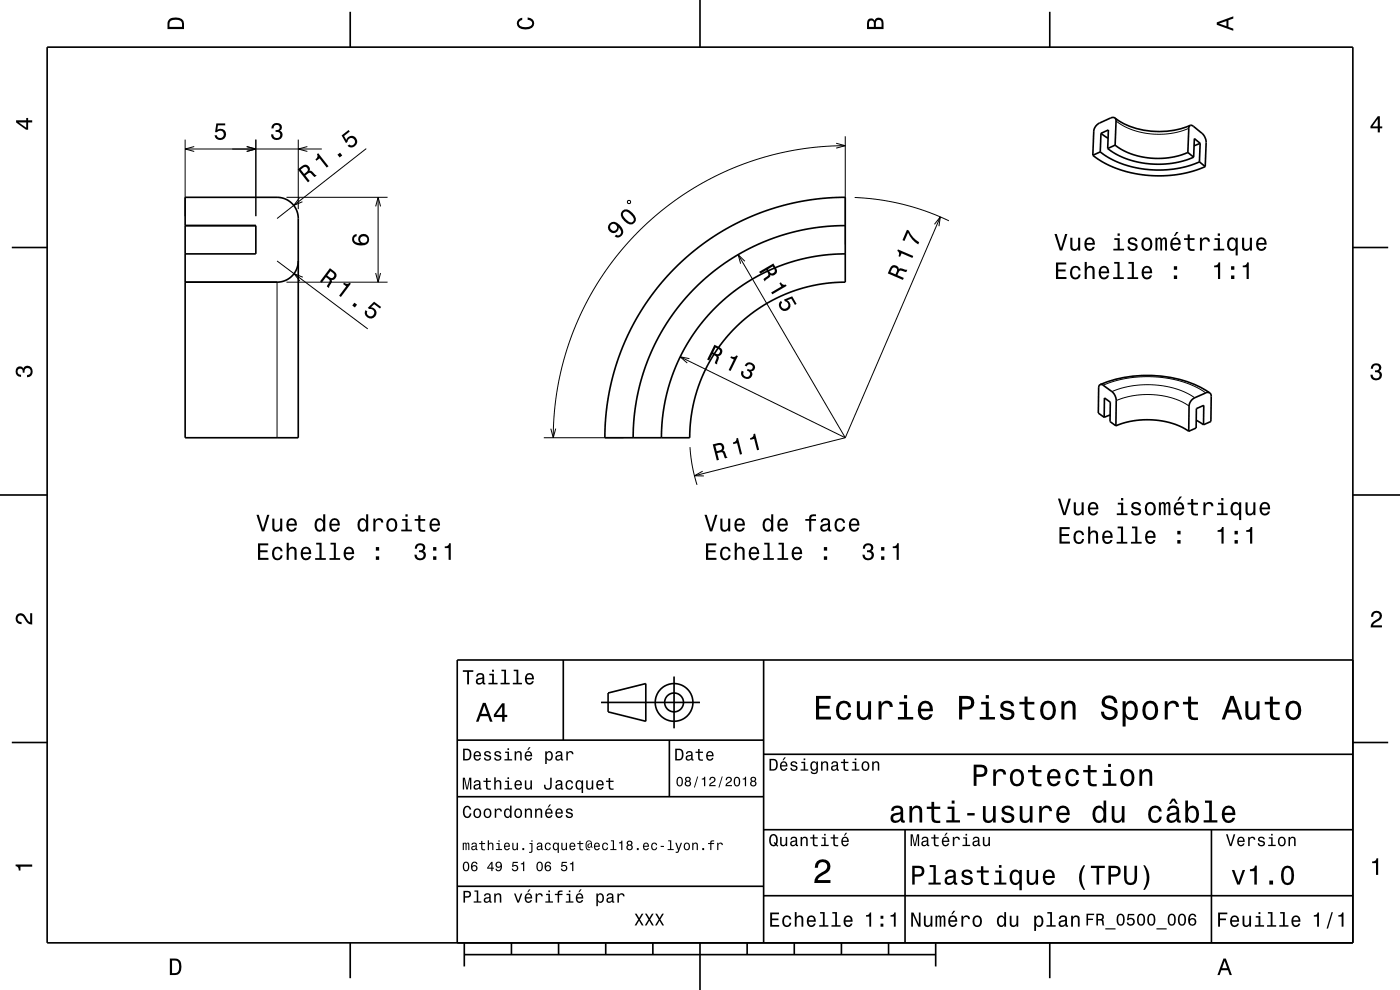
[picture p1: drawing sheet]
<svg xmlns="http://www.w3.org/2000/svg" width="297mm" height="210mm" viewBox="0 0 297 210" stroke-linecap="round" stroke-linejoin="round" font-family="sans-serif">
<g fill="none" stroke="#000" stroke-width=".21">
<path d="M39.3 29.6v16.3M39.3 31.6h29M41.2 31.1l-1.9 .5 1.9 .5M52.3 31.1l2 .5-2 .5M54.3 29.6v16.3M63.3 29.6v14.8M65.2 31.1l-1.9 .5 1.9 .5M77.7 31.5l-18.9 14.9M177.4 30.4l1.9 .5-1.9 .5M179.3 30.9l-6 .3-6.2 .9-5.8 1.5-5.8 2.1-5.5 2.6-5.1 3-5 3.8-4.6 4.2-4.5 5-3.4 4.7-3 5.2-2.4 5.2-2.1 5.9-1.4 5.6-.9 6.4-.2 5.6M179.3 28.9v23M236.8 25.7l1.5 1 1.9 .8 1.8 .6 2.2 .3 2 .1 2.2-.2 2.1-.5 1.7-.6"/>
<path d="M58.8 59.9v33M58.8 55.4l19.2 14.4M60.8 59.9h21.4M60.8 41.9h21.4M63.5 42l-1.2 1.6 1.9-.8M64.2 58.8l-1.8-.7 1.2 1.5M79.7 57.9l.5 2 .5-2M79.7 43.8l.5-1.9 .5 1.9M80.2 41.9v18M133.1 42.7l.5-.2 .2 .5-.5 .2zM156.6 54l22.7 38.9M158 55.4l-1.4-1.4 .5 1.9"/>
<path d="M181.3 41.9l5.2 .5 5.4 1 4.8 1.5 4.6 1.9M198.2 47.6l1.3-1.6-.3 2M199.5 46l-20.2 46.9M144.3 75.7l35 17.2M146.3 76.1l-2-.4 1.5 1.3M115.4 92.9h16.9M116.9 90.9l.5 2 .5-2M146.4 94.9l.4 3.7 1.1 4.2M149.1 100l-1.8 .9 2 .1M179.3 92.9l-32 8M234 81.7l2.6-.9 2.8-.6 3.2-.3 3 .1 2.9 .4 3 .8 2.2 .9 2.1 1.2M235.9 83.1l2-.8 2.3-.5 2.5-.2 2.5 .1 2.2 .3 2.2 .5 2.1 .8 1.7 1.1"/>
<path d="M236.8 85l1.7-.6 2.1-.5 2.2-.2h2l2.2 .3 1.8 .5 1.9 .7 1.6 .9"/>
</g>
<g fill="none" stroke="#000" stroke-width=".35">
<path d="M10 10h277v190h-277zM74.3 2.5v7.5M148.5 0v10M222.7 2.5v7.5M231.8 32.9l2.3 1.5 2.6 1.3 3.2 .9 3.1 .6 3 .1 3.5-.2 3.3-.7 2.9-1.1M233.4 32.2l1.7 1.2 2.4 1.2 2.7 .8 2.9 .5 3 .2 3-.2 2.5-.6 2.9-1M233.4 32.2l-1.6 .7M233.6 28.3l1.5 1M233.6 28.3l-.2 3.9M233.6 28.3l1.5-.7-.1 3.9M235 31.5l1.5 1.1 2 .9 2.3 .7 2.6 .5 2.5 .1 2.7-.2 2.4-.4 2.2-.9M236.5 25l.3 .7-.2 5.1"/>
<path d="M236.5 25l-.3-.1-.5 .1-2.4 1.1a2.2 2.2 0 0 0-1.3 1.7l-.2 5.1M236.5 25a16.9 16.9 0 0 0 16 1.6M236.6 30.8l1.5 1 1.7 .8 2 .6 1.9 .3 2 .1 2.3-.1 2.1-.5 1.9-.7M236.6 30.8l-1.6 .7M252 32.3l1.2 1M252.5 26.6l-.3 .5-.2 5.2M252.5 26.6l.5 .1 2.1 1.6a2.69 2.69 0 0 1 .8 1.9l-.2 5.1M254.5 34.3l1.2 1M254.6 30.4l-1.3 .5M254.6 30.4l-.1 3.9M254.6 30.4l-1.2-1-.2 3.9M2.5 52.5h7.5"/>
<path d="M39.3 41.9h19.5a4.5 4.5 0 0 1 4.5 4.5v46.5h-24zM39.3 47.9h15v6h-15M63.3 55.4a4.5 4.5 0 0 1-4.5 4.5h-19.5M142.9 57.1l3.7-3.4 4-3 4.3-2.6 4.7-2.3 4.9-1.8 4.6-1.1 4.7-.8 5.5-.2v18l-3 .1-3.2 .4-3.4 .9-2.8 1-2.7 1.2-2.9 1.7-2.8 2-2.4 2.2-2.2 2.4-1.9 2.6-1.7 2.8-1.3 2.7-1.2 3-.8 3.2-.5 3.2-.2 3.6h-18l.2-4.9 .7-4.7 1.3-5.3 1.6-4.5 2-4.3 2.6-4.3 2.8-3.9zM179.3 47.9l-4.7 .2-4.2 .7-4.1 1-4.3 1.5-3.8 1.8-4.1 2.5-3.2 2.4-3.3 3-2.7 2.9-2.9 3.8-2.2 3.6-2 4.1-1.4 4-1.1 4.3-.7 4.5-.3 4.7M179.3 53.9l-4 .2-3.7 .5-3.6 .9-3.5 1.3-3.7 1.7-3.2 1.9-3 2.3-2.9 2.7-2.4 2.6-2.4 3.2-1.9 3.2-1.6 3.3-1.4 3.8-.9 3.6-.6 3.8-.2 4M287 52.5h7.5M233.4 81.6l.6 .1 2 1.4a2.62 2.62 0 0 1 .8 1.9l-.1 5.3M233.4 81.6l-.3 .7-.1 5.3 1.2 .9M233.4 81.6a26.2 26.2 0 0 1 22.5 1.2l.8 .6M234.2 88.5l.1-4.1 1.2 .9v4.1l1.2 .9M235.5 88l-1.3 .5"/>
<path d="M236.7 90.3l1.9-.6 1.9-.4 2.2-.3 2.3 .1 2.1 .3 1.9 .5 1.6 .7 1.6 .9M253.8 89.1l1.5 1M255.3 90.1l.1-4.1-1.6 .7-.1 4.1-1.5 .7M256.7 83.4l-.7-.1-2.6 1.1a2.12 2.12 0 0 0-1.1 1.7l-.1 5.4M256.7 83.4l.3 .7-.1 5.3-1.6 .7M0 105h10M287 105h10M119.5 140v17M162 140v60M287 140h-190v60M2.5 157.5h7.5M97 157h65"/>
<path d="M127.5 149h21M129 147l8-2v8l-8-2zM142 157v12M143 143.5v11M287 157.5h7.5M97 169h65M162 176h125M162 160h125M192 176v24M257 176v24M97 188h65M162 190h125"/>
<path d="M74.3 200v7.5M98.5 202.5h100M98.5 200v5M108.5 200v2.5M118.5 200v2.5M128.5 200v2.5M138.5 200v2.5M148.5 200v10M158.5 200v2.5M168.5 200v2.5M178.5 200v2.5M188.5 200v2.5"/>
<path d="M198.5 200v5M222.7 200v7.5"/>
<circle cx="143" cy="149" r="2"/>
<circle cx="143" cy="149" r="4"/>
</g>
<g fill="#000">
<path d="M36 4a2.18 2.18 0 0 0-.5 2.2h3.5v-1.2a1.43 1.43 0 0 0-1.7-1.3zM36.3 4.4a2.15 2.15 0 0 1 2.2 .3l.1 1h-2.6v-1z" fill-rule="evenodd"/>
<path d="M109.9 4.2l.9-.4v.4a.7 .7 0 0 0-.7 .5 .7 .7 0 0 0 .3 .8 1.7 1.7 0 0 0 2.5-.5 .9 .9 0 0 0-1-.8v-.5a1.24 1.24 0 0 1 1.4 1.1 1.24 1.24 0 0 1-1 1.4 2.22 2.22 0 0 1-2.5-.7l-.2-.5z" fill-rule="evenodd"/>
<path d="M184.2 4.2l-.3 .7v1.3h3.5v-1.3a.98 .98 0 0 0-.7-1.1 .98 .98 0 0 0-1.2 .6 .84 .84 0 0 0-1.3-.2zM184.5 4.5a.54 .54 0 0 1 .6-.1 .54 .54 0 0 1 .3 .6v.7h-1zM185.9 4.4a.62 .62 0 0 1 .8-.1 .62 .62 0 0 1 .3 .6v.8h-1.2z" fill-rule="evenodd"/>
<path d="M258.1 4.7v.6l3.5 1.2v-.4l-1-.4v-1.4l1-.4v-.4zM258.6 5l1.6-.5v1z" fill-rule="evenodd"/>
<path d="M3.4 25.5v.5l2.1 1.5h.5v-1.5h.8v-.5h-.8v-.5h-.4v.5zM4 26h1.6v1.1z" fill-rule="evenodd"/>
<path d="M45.9 26.2h1.9v.4h-1.6l-.1 .9a1.21 1.21 0 0 1 1.7 .6 1.21 1.21 0 0 1-.8 1.6 1.21 1.21 0 0 1-1.5-1h.5a.79 .79 0 0 0 1 .5 .79 .79 0 0 0 .4-1.1 .79 .79 0 0 0-1.1-.3l-.3 .2h-.4z" fill-rule="evenodd"/>
<path d="M57.9 26.4a1.08 1.08 0 0 1 1.3-.2 1.08 1.08 0 0 1 .5 1.3l-.3 .2a1.06 1.06 0 0 1 .5 1.3 1.06 1.06 0 0 1-1.2 .7 1.1 1.1 0 0 1-1.2-1.2h.5a.71 .71 0 0 0 1 .8 .71 .71 0 0 0 0-1.3h-.5v-.4a.61 .61 0 0 0 .8-.3 .61 .61 0 0 0-.3-.8 .61 .61 0 0 0-.8 .2l-.2 .5h-.4z" fill-rule="evenodd"/>
<path d="M63.2 35.9l2.1 2.8 .4-.3-.9-1.2a.85 .85 0 0 1 1.3-.3l.7 .7 .4-.4-1.2-1h-.3a.97 .97 0 0 0-.4-1.1 .97 .97 0 0 0-1.2 .1zM63.8 36a1.08 1.08 0 0 1 1.2-.5 .6 .6 0 0 1 .3 .5 .6 .6 0 0 1-.4 .6l-.4 .3z" fill-rule="evenodd"/>
<path d="M67.2 32.7a.77 .77 0 0 1-.3 1.1l.2 .3 .7-.5 1.5 2 .4-.3-2.2-2.8zM71.6 32.8l.5 .6 .5-.4-.5-.6zM72.5 28.7l.9 1.7 .3-.3a.79 .79 0 0 1 .8-.8 .79 .79 0 0 1 .8 .8 .79 .79 0 0 1-1 .7l-.2-.2-.4 .3a1.21 1.21 0 0 0 1.9-.1 1.21 1.21 0 0 0-.4-1.8 1.21 1.21 0 0 0-1.7 .7l-.5-.9 1.2-.9-.3-.3z" fill-rule="evenodd"/>
<path d="M292.3 24.7l-1.6 2.1v.4h1.6v.9h.4v-.9h.5v-.4h-.5v-2.1zM292.3 25.2v1.6h-1.1z" fill-rule="evenodd"/>
<path d="M70 56.9l-2.1 2.8 .4 .3 .9-1.2a1.08 1.08 0 0 1 .7 .9l-.6 1.1 .5 .3 .6-1.4-.1-.3a.97 .97 0 0 0 1-.7 .97 .97 0 0 0-.4-1.1zM70.1 57.5a1.09 1.09 0 0 1 .8 1 .6 .6 0 0 1-.4 .5 .6 .6 0 0 1-.7-.2l-.4-.4z" fill-rule="evenodd"/>
<path d="M74.9 50a1.33 1.33 0 0 0 0 1.4 1.33 1.33 0 0 0 1.3 .7 1.63 1.63 0 0 0 2.1-1.3 1.15 1.15 0 0 0-1.6-1.1 1.15 1.15 0 0 0-.3 1.9 1.03 1.03 0 0 1-1.3-.9 .58 .58 0 0 1 .6-.6v-.5zM76.4 50.8a.75 .75 0 0 1 1.5 0 .75 .75 0 0 1-1.5 0z" fill-rule="evenodd"/>
<path d="M129.3 47.4a1.15 1.15 0 0 0 .3 1.9 1.15 1.15 0 0 0 1.7-1.1 1.03 1.03 0 0 1 .3 1.5 .56 .56 0 0 1-.9 .1l-.3 .3a1.18 1.18 0 0 0 1.5-.2 1.18 1.18 0 0 0 0-1.6 1.77 1.77 0 0 0-2.6-.9zM129.4 48.2a.75 .75 0 0 1 1.5 0 .75 .75 0 0 1-1.5 0zM132 44.7a1.43 1.43 0 0 0 .4 2.2 1.42 1.42 0 0 0 2.2 .4 1.41 1.41 0 0 0-.4-2.1 1.51 1.51 0 0 0-2.2-.5zM132.3 45l.3-.1a2.38 2.38 0 0 1 1.9 1.8l-.5 .5a2.37 2.37 0 0 1-1.9-1.9z" fill-rule="evenodd"/>
<path d="M161 57.7l.3 .4 1.3-.8a1.08 1.08 0 0 1 .3 1.2l-.9 .7 .2 .5 1.2-1v-.4a.97 .97 0 0 0 1.2-.2 .97 .97 0 0 0 .1-1.2l-.6-1zM162.9 57.1l1-.6a1.09 1.09 0 0 1 .4 1.2 .6 .6 0 0 1-.6 .3 .6 .6 0 0 1-.5-.4z" fill-rule="evenodd"/>
<path d="M189 56.5l-.7 1.5 3.3 1.4 .1-.5-1.3-.5a1.09 1.09 0 0 1 .7-1l1.2 .3 .2-.5-1.5-.3-.3 .2-.1-.3a1 1 0 0 0-1.6-.3zM189.3 56.9a.59 .59 0 0 1 .8 0 .59 .59 0 0 1 .1 .8l-.2 .5-1.1-.5z" fill-rule="evenodd"/>
<path d="M190.5 52.9l-.1 .3a.77 .77 0 0 1 .2 1.1l.3 .2 .4-.8 2.3 1 .1-.4zM192.4 48.7l-.9 2.2 .4 .2 .7-1.7a5.2 5.2 0 0 0 2.2 2.5l.2-.5a5.3 5.3 0 0 1-2.2-2.5z" fill-rule="evenodd"/>
<path d="M224 55.7v3.5h2.2v-.4h-1.7v-1.2h1.5v-.4h-1.5v-1.1h1.7v-.4zM227.3 56.8a1.52 1.52 0 0 0 .8 2.5 1.05 1.05 0 0 0 1.1-1.1h-.4a.67 .67 0 0 1-.6 .7 .67 .67 0 0 1-.7-.6 1.12 1.12 0 0 1 .7-1.5 .6 .6 0 0 1 .6 .6h.4a1.09 1.09 0 0 0-.7-1 1.09 1.09 0 0 0-1.2 .4zM230.1 55.6v3.6h.5v-1.6a.63 .63 0 0 1 .3-.8 .63 .63 0 0 1 .8 .4l.1 2h.4v-1.8a.88 .88 0 0 0-.6-1 .88 .88 0 0 0-1 .5v-1.3zM233.4 56.8a1.54 1.54 0 0 0 .8 2.5 1.06 1.06 0 0 0 1.1-.9h-.5l-.2 .4-.4 .1a.76 .76 0 0 1-.7-.9h1.8a1.17 1.17 0 0 0-.5-1.4 1.17 1.17 0 0 0-1.4 .2zM233.7 57a.66 .66 0 0 1 .8-.1 .66 .66 0 0 1 .4 .7h-1.4zM236.4 55.6v.3h.7v2.9h-1v.4h2.3v-.4h-.9v-3.2zM239.4 55.6v.3h.7v2.9h-.9v.4h2.3v-.4h-1v-3.2zM242.5 56.8a1.54 1.54 0 0 0 .8 2.5 1.06 1.06 0 0 0 1.1-.9h-.5l-.2 .4-.4 .1a.76 .76 0 0 1-.7-.9h1.8a1.17 1.17 0 0 0-.5-1.4 1.17 1.17 0 0 0-1.4 .2zM242.8 57a.66 .66 0 0 1 .8-.1 .66 .66 0 0 1 .4 .7h-1.4zM249 58.4v.8h.7v-.8zM249 56.5v.7h.7v-.7z" fill-rule="evenodd"/>
<path d="M223.7 49.6l1.1 3.5h.5l1.1-3.5h-.4l-.9 3-.9-3zM227.1 50.4v1.8a.89 .89 0 0 0 .6 1 .89 .89 0 0 0 1-.5v.4h.5v-2.7h-.5v1.6a.64 .64 0 0 1-.4 .8 .64 .64 0 0 1-.8-.3v-2.1zM230.3 50.7a1.54 1.54 0 0 0 .8 2.5 1.06 1.06 0 0 0 1.1-.8h-.4l-.2 .3-.4 .1a.76 .76 0 0 1-.7-.9h1.8a1.16 1.16 0 0 0-.5-1.4 1.16 1.16 0 0 0-1.5 .2zM230.7 50.9a.66 .66 0 0 1 .8-.1 .66 .66 0 0 1 .3 .7h-1.3zM236.4 50.5v.4h.7v1.9h-.9v.3h2.3v-.3h-1v-2.3zM237.1 49.5v.5h.5v-.5zM239.5 50.6a.76 .76 0 0 0-.2 .8 .76 .76 0 0 0 .7 .5l.9 .3a.63 .63 0 0 1-.6 .7 .63 .63 0 0 1-.7-.6h-.4a1.07 1.07 0 0 0 1.2 .9 1.07 1.07 0 0 0 .9-1.2l-.4-.3-1.1-.4a.54 .54 0 0 1 .4-.6 .54 .54 0 0 1 .6 .5h.5a1.03 1.03 0 0 0-.7-.9 1.03 1.03 0 0 0-1.1 .3zM242.4 50.7a1.53 1.53 0 0 0 .9 2.5 1.48 1.48 0 0 0 1.2-1.4 1.48 1.48 0 0 0-1.2-1.5l-.5 .1zM242.8 51a.67 .67 0 0 1 .7-.2 .67 .67 0 0 1 .5 .5 1.11 1.11 0 0 1-.7 1.5 1.17 1.17 0 0 1-.5-1.8zM245.1 50.4v2.7h.4v-1.8l.2-.6h.3l.1 .3v2.1h.4l.1-2 .3-.4 .2 .1 .1 .4v1.9h.4v-1.8a.69 .69 0 0 0-.6-1l-.5 .4-.2-.3-.3-.1-.5 .4v-.3zM249.5 49.2l-.5 .9h.3l.7-.9zM248.6 50.7a1.54 1.54 0 0 0 .8 2.5 1.06 1.06 0 0 0 1-.8h-.4l-.2 .3-.4 .1a.76 .76 0 0 1-.7-.9h1.8a1.17 1.17 0 0 0-.5-1.4 1.17 1.17 0 0 0-1.4 .2zM248.9 50.9a.66 .66 0 0 1 .8-.1 .66 .66 0 0 1 .3 .7h-1.3zM252 49.7v.8h-.8v.4h.8v1.8a1.05 1.05 0 0 0 1.4 .5v-.4a.68 .68 0 0 1-1-.3v-1.6h1v-.4h-1v-.8zM254.6 50.4v2.7h.4v-1.5a.66 .66 0 0 1 .4-.8 .66 .66 0 0 1 .8 .2v.3h.5a.89 .89 0 0 0-.7-.9 .89 .89 0 0 0-1 .5v-.5zM257.7 50.5v.4h.6v1.9h-.9v.3h2.3v-.3h-.9v-2.3zM258.3 49.5v.5h.5v-.5zM260.6 50.7a1.57 1.57 0 0 0 .8 2.5l.4-.1 .3-.4v1.5h.5v-3.8h-.5v.4l-.1-.2a.87 .87 0 0 0-1.4 .1zM260.9 51a.62 .62 0 0 1 .7-.2 .62 .62 0 0 1 .5 .5 1.12 1.12 0 0 1-.7 1.5 1.19 1.19 0 0 1-.5-1.8zM263.5 50.4v1.8a.89 .89 0 0 0 .6 1 .89 .89 0 0 0 1.1-.5v.4h.4v-2.7h-.4v1.6a.65 .65 0 0 1-.4 .8 .65 .65 0 0 1-.8-.3l-.1-2.1zM266.8 50.7a1.54 1.54 0 0 0 .8 2.5 1.06 1.06 0 0 0 1.1-.8h-.5l-.2 .3-.4 .1a.76 .76 0 0 1-.7-.9h1.8a1.16 1.16 0 0 0-.5-1.4 1.16 1.16 0 0 0-1.4 .2zM267.1 50.9a.66 .66 0 0 1 .8-.1 .66 .66 0 0 1 .3 .7h-1.3z" fill-rule="evenodd"/>
<path d="M257.6 56.3v.4h.8v2.5h.4v-3.5h-.3a.77 .77 0 0 1-.9 .6zM261.2 58.4v.8h.7v-.8zM261.2 56.5v.7h.7v-.7zM263.6 56.3v.4h.9v2.5h.4v-3.5h-.3a.77 .77 0 0 1-1 .6z" fill-rule="evenodd"/>
<path d="M73 60l-.2 .2 .6 .5-1.5 2 .4 .3 2.1-2.8-.2-.2a.77 .77 0 0 1-1.2 0zM75.2 64.2l-.5 .6 .6 .4 .4-.6zM77.5 65.8a1.21 1.21 0 0 0 .6 1.7 1.21 1.21 0 0 0 1.7-.8 1.21 1.21 0 0 0-1.1-1.5l.7-.7 1.2 .9 .3-.3-1.5-1.1-1.4 1.3 .3 .3a.79 .79 0 0 1 1.1 .5 .79 .79 0 0 1-.7 1 .79 .79 0 0 1-.9-.8l.1-.2z" fill-rule="evenodd"/>
<path d="M151.6 73.1l-1.6 3.2 .4 .2 .7-1.4a.85 .85 0 0 1 .9 1.1l-.4 .9 .5 .2 .4-1.5-.1-.3a.97 .97 0 0 0 .8-.8 .97 .97 0 0 0-.6-1.1zM151.8 73.7a1.08 1.08 0 0 1 1 .8 .6 .6 0 0 1-.4 .6 .6 .6 0 0 1-.6-.1l-.5-.2z" fill-rule="evenodd"/>
<path d="M155.1 75.6l-.2 .3 .8 .4-1.1 2.2 .4 .2 1.5-3.2-.3-.1a.77 .77 0 0 1-1.1 .2zM158.3 77.1l-.3 .4 .4 .2a.62 .62 0 0 1 .6-.5 .62 .62 0 0 1 .6 .6 .62 .62 0 0 1-.5 .6l-.5-.2-.2 .4a.72 .72 0 0 1 .7 .8 .72 .72 0 0 1-.8 .6 .72 .72 0 0 1-.6-.8l.1-.4-.4-.2a1.18 1.18 0 0 0 .8 1.8 1.18 1.18 0 0 0 1.3-1.4l-.1-.2a.91 .91 0 0 0 .8-.9 .91 .91 0 0 0-.7-.9l-.9-.1z" fill-rule="evenodd"/>
<path d="M165.3 60.1l.5 .7-2.2 1.2 .2 .4 3.1-1.8-.2-.2a.77 .77 0 0 1-1-.5zM165.7 63.8a1.21 1.21 0 0 0-.2 1.8 1.21 1.21 0 0 0 1.9-.1 1.21 1.21 0 0 0-.4-1.8l.9-.3 .7 1.3 .4-.2-.9-1.6-1.8 .7 .2 .3a.8 .8 0 0 1 .8 .9 .8 .8 0 0 1-1.1 .6 .8 .8 0 0 1-.3-1.2z" fill-rule="evenodd"/>
<path d="M291.1 77.4a1.08 1.08 0 0 1 1.4-.2 1.08 1.08 0 0 1 .4 1.2l-.3 .3a1.06 1.06 0 0 1 .5 1.3 1.06 1.06 0 0 1-1.2 .7 1.1 1.1 0 0 1-1.2-1.2h.5a.71 .71 0 0 0 1 .8 .71 .71 0 0 0 .1-1.3h-.6v-.4a.61 .61 0 0 0 .8-.3 .61 .61 0 0 0-.2-.8 .61 .61 0 0 0-.9 .2l-.1 .5h-.5z" fill-rule="evenodd"/>
<path d="M3.6 78a.86 .86 0 0 1 1.4 .2 1.06 1.06 0 0 1 1.2-.6 1.06 1.06 0 0 1 .7 1.2 1.1 1.1 0 0 1-1.2 1.2v-.4a.71 .71 0 0 0 .8-1 .71 .71 0 0 0-1.3-.1v.6h-.4a.61 .61 0 0 0-.3-.8 .61 .61 0 0 0-.8 .2 .61 .61 0 0 0 .2 .8l.6 .2v.4a1.15 1.15 0 0 1-1.2-.6 1.15 1.15 0 0 1 .3-1.3z" fill-rule="evenodd"/>
<path d="M151.2 94.3l.9 3.4 .4-.1-.3-1.5a1.08 1.08 0 0 1 1.2 0l.4 1.1 .5-.1-.6-1.4-.3-.1a.97 .97 0 0 0 .1-1.2 .97 .97 0 0 0-1.2-.4zM151.8 94.6a1.08 1.08 0 0 1 1.2 0 .6 .6 0 0 1 .1 .6 .6 .6 0 0 1-.5 .4l-.6 .1z" fill-rule="evenodd"/>
<path d="M156.2 93a.77 .77 0 0 1-.7 .9l.1 .3 .8-.2 .6 2.4 .4-.1-.8-3.4zM159.9 92.1a.77 .77 0 0 1-.8 .8l.1 .4 .8-.2 .6 2.4 .4-.1-.8-3.4z" fill-rule="evenodd"/>
<path d="M54.7 115.3v3.5h2.3v-.5h-1.8v-1.1h1.6v-.5h-1.6v-1h1.7v-.4zM58 116.3a1.53 1.53 0 0 0 .8 2.6 1.06 1.06 0 0 0 1.2-1.1h-.5a.67 .67 0 0 1-.6 .7 .67 .67 0 0 1-.7-.6 1.11 1.11 0 0 1 .7-1.6 .6 .6 0 0 1 .6 .6h.4a1.09 1.09 0 0 0-.7-.9 1.09 1.09 0 0 0-1.2 .3zM60.8 115.1v3.7h.5v-1.6a.64 .64 0 0 1 .4-.8 .64 .64 0 0 1 .8 .4v2h.4v-1.8a.88 .88 0 0 0-.6-1 .88 .88 0 0 0-1 .4v-1.3zM64.1 116.3a1.54 1.54 0 0 0 .8 2.6 1.05 1.05 0 0 0 1.1-.9h-.5l-.2 .3-.4 .2a.76 .76 0 0 1-.7-1h1.8a1.16 1.16 0 0 0-.5-1.3 1.16 1.16 0 0 0-1.4 .1zM64.4 116.6a.66 .66 0 0 1 .8-.2 .66 .66 0 0 1 .4 .8h-1.4zM67.1 115.1v.4h.7v2.9h-.9v.4h2.2v-.4h-.9v-3.3zM70.1 115.1v.4h.7v2.9h-.9v.4h2.3v-.4h-.9v-3.3zM73.2 116.3a1.54 1.54 0 0 0 .8 2.6 1.06 1.06 0 0 0 1.1-.9h-.5l-.2 .3-.4 .2a.76 .76 0 0 1-.6-1h1.7a1.16 1.16 0 0 0-.5-1.3 1.16 1.16 0 0 0-1.4 .1zM73.5 116.6a.66 .66 0 0 1 .8-.2 .66 .66 0 0 1 .4 .8h-1.3zM79.7 118v.8h.7v-.8zM79.7 116v.8h.7v-.8z" fill-rule="evenodd"/>
<path d="M54.4 109.2l1.1 3.5h.5l1.1-3.5h-.4l-.9 3-.9-3zM57.8 110v1.8a.89 .89 0 0 0 .6 1 .89 .89 0 0 0 1-.5v.4h.5v-2.7h-.5v1.6a.65 .65 0 0 1-.4 .7 .65 .65 0 0 1-.8-.3v-2zM61.1 110.3a1.54 1.54 0 0 0 .7 2.5 1.06 1.06 0 0 0 1.1-.9h-.4l-.2 .4-.4 .1a.76 .76 0 0 1-.7-.9h1.8a1.17 1.17 0 0 0-.5-1.4 1.17 1.17 0 0 0-1.4 .2zM61.4 110.5a.66 .66 0 0 1 .8-.1 .66 .66 0 0 1 .3 .7h-1.3zM67 110.3a1.58 1.58 0 0 0 .8 2.5l.4-.1 .4-.4v.4h.4v-3.6h-.4v1.3a.9 .9 0 0 0-1.6-.1zM67.4 110.6a.62 .62 0 0 1 .7-.3 .62 .62 0 0 1 .4 .6 1.12 1.12 0 0 1-.6 1.5 1.19 1.19 0 0 1-.5-1.8zM70.2 110.3a1.54 1.54 0 0 0 .8 2.5 1.06 1.06 0 0 0 1-.9h-.4l-.2 .4-.4 .1a.76 .76 0 0 1-.7-.9h1.8a1.16 1.16 0 0 0-.5-1.4 1.16 1.16 0 0 0-1.4 .2zM70.5 110.5a.66 .66 0 0 1 .8-.1 .66 .66 0 0 1 .3 .7h-1.3zM76.1 110.3a1.58 1.58 0 0 0 .8 2.5l.4-.1 .4-.4v.4h.4v-3.6h-.4v1.3a.9 .9 0 0 0-1.6-.1zM76.5 110.6a.62 .62 0 0 1 .7-.3 .62 .62 0 0 1 .4 .6 1.12 1.12 0 0 1-.6 1.5 1.19 1.19 0 0 1-.5-1.8zM79.2 110v2.7h.4v-1.5a.66 .66 0 0 1 .4-.8 .66 .66 0 0 1 .8 .2l.1 .2h.4a.9 .9 0 0 0-.7-.9 .9 .9 0 0 0-1 .6v-.5zM82.3 110.3a1.53 1.53 0 0 0 .8 2.5 1.48 1.48 0 0 0 1.2-1.4 1.48 1.48 0 0 0-1.2-1.5l-.5 .1zM82.6 110.6a.67 .67 0 0 1 .7-.3 .67 .67 0 0 1 .5 .6 1.11 1.11 0 0 1-.7 1.5 1.17 1.17 0 0 1-.5-1.8zM85.3 110.1v.4h.7v1.8h-.9v.4h2.3v-.4h-.9v-2.2zM86 109.1v.5h.5v-.5zM88.7 109.3v.8h-.7v.4h.7l.1 1.8a1.05 1.05 0 0 0 1.4 .5v-.4a.68 .68 0 0 1-1-.4v-1.5h1v-.4h-1v-.8zM91.4 110.3a1.54 1.54 0 0 0 .8 2.5 1.06 1.06 0 0 0 1.1-.9h-.4l-.3 .4-.3 .1a.76 .76 0 0 1-.7-.9h1.7a1.17 1.17 0 0 0-.4-1.4 1.17 1.17 0 0 0-1.5 .2zM91.8 110.5a.66 .66 0 0 1 .8-.1 .66 .66 0 0 1 .3 .7h-1.3z" fill-rule="evenodd"/>
<path d="M88.3 115.5l-.3 .9h.4a.62 .62 0 0 1 .4-.8 .62 .62 0 0 1 .8 .3 .62 .62 0 0 1-.2 .8h-.5v.4a.72 .72 0 0 1 .9 .5 .72 .72 0 0 1-.5 .9 .72 .72 0 0 1-.9-.5v-.3h-.5a1.18 1.18 0 0 0 1.5 1.2 1.18 1.18 0 0 0 .6-1.9l-.2-.1a.91 .91 0 0 0 .3-1.1 .91 .91 0 0 0-1-.6zM91.9 118v.8h.7v-.8zM91.9 116v.8h.7v-.8zM94.4 115.9v.4h.8v2.5h.4v-3.6h-.3a.77 .77 0 0 1-.9 .7z" fill-rule="evenodd"/>
<path d="M149.8 115.3v3.5h2.2v-.5h-1.8v-1.1h1.6v-.5h-1.6v-1h1.8v-.4zM153.1 116.3a1.52 1.52 0 0 0 .8 2.6 1.06 1.06 0 0 0 1.1-1.1h-.4a.67 .67 0 0 1-.7 .7 .67 .67 0 0 1-.7-.6 1.11 1.11 0 0 1 .7-1.6 .6 .6 0 0 1 .7 .6h.4a1.09 1.09 0 0 0-.8-.9 1.09 1.09 0 0 0-1.1 .3zM155.9 115.1v3.7h.4v-1.6a.63 .63 0 0 1 .4-.8 .63 .63 0 0 1 .8 .4v2h.5v-1.8a.88 .88 0 0 0-.6-1 .88 .88 0 0 0-1.1 .4v-1.3zM159.1 116.3a1.54 1.54 0 0 0 .8 2.6 1.06 1.06 0 0 0 1.1-.9h-.4l-.2 .3-.4 .2a.76 .76 0 0 1-.7-1h1.8a1.16 1.16 0 0 0-.5-1.3 1.16 1.16 0 0 0-1.5 .1zM159.5 116.6a.66 .66 0 0 1 .8-.2 .66 .66 0 0 1 .3 .8h-1.3zM162.1 115.1v.4h.7v2.9h-.9v.4h2.3v-.4h-.9v-3.3zM165.2 115.1v.4h.7v2.9h-1v.4h2.3v-.4h-.9v-3.3zM168.2 116.3a1.54 1.54 0 0 0 .8 2.6 1.06 1.06 0 0 0 1.1-.9h-.4l-.2 .3-.4 .2a.76 .76 0 0 1-.7-1h1.8a1.16 1.16 0 0 0-.5-1.3 1.16 1.16 0 0 0-1.5 .1zM168.6 116.6a.66 .66 0 0 1 .8-.2 .66 .66 0 0 1 .3 .8h-1.3zM174.8 118v.8h.7v-.8zM174.8 116v.8h.7v-.8z" fill-rule="evenodd"/>
<path d="M149.5 109.2l1.1 3.5h.5l1.1-3.5h-.5l-.9 3-.9-3zM152.8 110v1.8a.89 .89 0 0 0 .6 1 .89 .89 0 0 0 1.1-.5v.4h.4v-2.7h-.4v1.6a.65 .65 0 0 1-.4 .7 .65 .65 0 0 1-.8-.3v-2zM156.1 110.3a1.54 1.54 0 0 0 .8 2.5 1.06 1.06 0 0 0 1.1-.9h-.5l-.2 .4-.4 .1a.76 .76 0 0 1-.6-.9h1.7a1.16 1.16 0 0 0-.5-1.4 1.16 1.16 0 0 0-1.4 .2zM156.4 110.5a.66 .66 0 0 1 .8-.1 .66 .66 0 0 1 .4 .7h-1.3zM162.1 110.3a1.57 1.57 0 0 0 .7 2.5l.5-.1 .3-.4v.4h.4v-3.6h-.4v1.3a.89 .89 0 0 0-1.5-.1zM162.4 110.6a.62 .62 0 0 1 .7-.3 .62 .62 0 0 1 .4 .6 1.12 1.12 0 0 1-.6 1.5 1.19 1.19 0 0 1-.5-1.8zM165.2 110.3a1.55 1.55 0 0 0 .8 2.5 1.06 1.06 0 0 0 1.1-.9h-.4l-.3 .4-.3 .1a.76 .76 0 0 1-.7-.9h1.7a1.17 1.17 0 0 0-.5-1.4 1.17 1.17 0 0 0-1.4 .2zM165.6 110.5a.66 .66 0 0 1 .7-.1 .66 .66 0 0 1 .4 .7h-1.3zM170.8 110.1v.4h.9v2.2h.4v-2.2h1v-.4h-1a.5 .5 0 0 1 .6-.6h.4v-.4a1.04 1.04 0 0 0-1.4 .7v.3zM174.4 110.1l-.3 .7h.4a.55 .55 0 0 1 .7-.5 .55 .55 0 0 1 .4 .7l-.2 .1a1 1 0 0 0-1.1 .2 1 1 0 0 0-.3 1 .94 .94 0 0 0 1.7 .1l.1 .3h.6v-.3l-.3-.1v-1.6a1.02 1.02 0 0 0-1.7-.6zM174.5 111.7l1.1-.4a.77 .77 0 0 1-.2 .9 .77 .77 0 0 1-.9 .1zM177.3 110.3a1.53 1.53 0 0 0 .9 2.5 1.07 1.07 0 0 0 1.1-1.1h-.4a.67 .67 0 0 1-.7 .7 .67 .67 0 0 1-.7-.6 1.11 1.11 0 0 1 .7-1.5 .6 .6 0 0 1 .6 .6h.5a1.09 1.09 0 0 0-.8-1 1.09 1.09 0 0 0-1.2 .4zM180.4 110.3a1.55 1.55 0 0 0 .8 2.5 1.06 1.06 0 0 0 1.1-.9h-.5l-.2 .4-.4 .1a.76 .76 0 0 1-.7-.9h1.8a1.17 1.17 0 0 0-.5-1.4 1.17 1.17 0 0 0-1.4 .2zM180.7 110.5a.66 .66 0 0 1 .8-.1 .66 .66 0 0 1 .4 .7h-1.4z" fill-rule="evenodd"/>
<path d="M183.3 115.5l-.3 .9h.5a.62 .62 0 0 1 .3-.8 .62 .62 0 0 1 .8 .3 .62 .62 0 0 1-.2 .8h-.5v.4a.72 .72 0 0 1 1 .5 .72 .72 0 0 1-.5 .9 .72 .72 0 0 1-.9-.5l-.1-.3h-.4a1.18 1.18 0 0 0 1.5 1.2 1.18 1.18 0 0 0 .6-1.9l-.3-.1a.9 .9 0 0 0 .4-1.1 .9 .9 0 0 0-1.1-.6zM186.9 118v.8h.7v-.8zM186.9 116v.8h.7v-.8zM189.4 115.9v.4h.8v2.5h.5v-3.6h-.4a.78 .78 0 0 1-.9 .7z" fill-rule="evenodd"/>
<path d="M224.8 111.8v3.5h2.2v-.4h-1.8v-1.2h1.6v-.4h-1.6v-1.1h1.7v-.4zM228 112.9a1.53 1.53 0 0 0 .9 2.5 1.05 1.05 0 0 0 1.1-1.1h-.4a.67 .67 0 0 1-.7 .7 .67 .67 0 0 1-.7-.6 1.12 1.12 0 0 1 .7-1.5 .6 .6 0 0 1 .6 .6h.5a1.09 1.09 0 0 0-.8-1 1.09 1.09 0 0 0-1.2 .4zM230.8 111.7v3.6h.5v-1.6a.63 .63 0 0 1 .5-.8 .63 .63 0 0 1 .7 .7v1.7h.4v-1.8a.88 .88 0 0 0-.6-.9 .88 .88 0 0 0-1 .4v-1.3zM234.1 112.9a1.54 1.54 0 0 0 .8 2.5 1.05 1.05 0 0 0 1.1-.9h-.4l-.3 .4-.3 .1a.75 .75 0 0 1-.7-.9h1.7a1.16 1.16 0 0 0-.4-1.4 1.16 1.16 0 0 0-1.5 .2zM234.5 113.1a.66 .66 0 0 1 .8-.1 .66 .66 0 0 1 .3 .7h-1.3zM237.1 111.7v.4h.7v2.8h-.9v.4h2.3v-.4h-1v-3.2zM240.1 111.7v.4h.7v2.8h-.9v.4h2.3v-.4h-.9v-3.2zM243.2 112.9a1.54 1.54 0 0 0 .8 2.5 1.06 1.06 0 0 0 1.1-.9h-.4l-.3 .4-.3 .1a.75 .75 0 0 1-.7-.9h1.8a1.16 1.16 0 0 0-.5-1.4 1.16 1.16 0 0 0-1.5 .2zM243.6 113.1a.66 .66 0 0 1 .8-.1 .66 .66 0 0 1 .3 .7h-1.3zM249.8 114.6v.7h.7v-.7zM249.8 112.6v.8h.7v-.8z" fill-rule="evenodd"/>
<path d="M224.4 105.8l1.2 3.5h.5l1.1-3.5h-.5l-.9 2.9-.9-2.9zM227.8 106.6v1.7a.89 .89 0 0 0 .6 1 .89 .89 0 0 0 1.1-.4v.4h.4v-2.7h-.4v1.5a.65 .65 0 0 1-.4 .8 .65 .65 0 0 1-.8-.3l-.1-2zM231.1 106.8a1.54 1.54 0 0 0 .8 2.6 1.06 1.06 0 0 0 1.1-.9h-.5l-.2 .3-.4 .2a.76 .76 0 0 1-.7-1h1.8a1.17 1.17 0 0 0-.5-1.3 1.17 1.17 0 0 0-1.4 .1zM231.4 107.1a.66 .66 0 0 1 .8-.2 .66 .66 0 0 1 .4 .8h-1.4zM237.1 106.6v.4h.7v1.9h-.9v.4h2.3v-.4h-.9v-2.3zM237.8 105.6v.6h.5v-.6zM240.2 106.7a.75 .75 0 0 0-.2 .8 .75 .75 0 0 0 .7 .5l.9 .4a.63 .63 0 0 1-.6 .6 .63 .63 0 0 1-.6-.6h-.5a1.07 1.07 0 0 0 1.2 1 1.07 1.07 0 0 0 .9-1.2l-.4-.4-1.1-.3a.54 .54 0 0 1 .4-.7 .54 .54 0 0 1 .7 .5h.4a1.03 1.03 0 0 0-.7-.9 1.03 1.03 0 0 0-1.1 .3zM243.2 106.8a1.53 1.53 0 0 0 .8 2.6 1.48 1.48 0 0 0 1.2-1.5 1.48 1.48 0 0 0-1.2-1.4l-.5 .1zM243.5 107.1a.67 .67 0 0 1 .7-.2 .67 .67 0 0 1 .5 .6 1.11 1.11 0 0 1-.7 1.5 1.17 1.17 0 0 1-.5-1.9zM245.8 106.6v2.7h.5v-2.1l.2-.3h.2l.2 .2v2.2h.4v-2.1l.3-.4 .2 .2 .1 .4v1.9h.4v-1.9a.69 .69 0 0 0-.5-.9l-.6 .4-.2-.3-.3-.1-.5 .3v-.2zM250.3 105.3l-.5 .9h.3l.7-.9zM249.3 106.8a1.54 1.54 0 0 0 .8 2.6 1.05 1.05 0 0 0 1.1-.9h-.5l-.2 .3-.4 .2a.75 .75 0 0 1-.7-1h1.8a1.16 1.16 0 0 0-.5-1.3 1.16 1.16 0 0 0-1.4 .1zM249.6 107.1a.66 .66 0 0 1 .8-.2 .66 .66 0 0 1 .4 .8h-1.4zM252.7 105.9v.7h-.8v.4h.8v1.8a1.04 1.04 0 0 0 1.4 .5v-.3a.68 .68 0 0 1-1-.4v-1.6h1v-.4h-1v-.7zM255.3 106.6v2.7h.4v-1.6a.67 .67 0 0 1 .4-.8 .67 .67 0 0 1 .8 .3l.1 .2h.4a.89 .89 0 0 0-.7-.9 .89 .89 0 0 0-1 .5v-.4zM258.4 106.6v.4h.7v1.9h-.9v.4h2.2v-.4h-.9v-2.3zM259.1 105.6v.6h.4v-.6zM261.3 106.8a1.57 1.57 0 0 0 .8 2.6l.4-.2 .4-.3v1.4h.4v-3.7h-.4v.4l-.2-.2a.87 .87 0 0 0-1.4 0zM261.7 107.1a.62 .62 0 0 1 .7-.2 .62 .62 0 0 1 .4 .6 1.11 1.11 0 0 1-.6 1.5 1.19 1.19 0 0 1-.5-1.9zM264.2 106.6v1.7a.89 .89 0 0 0 .6 1 .89 .89 0 0 0 1.1-.4v.4h.4v-2.7h-.4v1.5a.65 .65 0 0 1-.4 .8 .65 .65 0 0 1-.8-.3v-2zM267.5 106.8a1.54 1.54 0 0 0 .8 2.6 1.06 1.06 0 0 0 1.1-.9h-.4l-.3 .3-.3 .2a.75 .75 0 0 1-.7-1h1.7a1.17 1.17 0 0 0-.4-1.3 1.17 1.17 0 0 0-1.5 .1zM267.9 107.1a.66 .66 0 0 1 .8-.2 .66 .66 0 0 1 .3 .8h-1.3z" fill-rule="evenodd"/>
<path d="M258.3 112.5v.3h.8v2.5h.5v-3.5h-.4a.77 .77 0 0 1-.9 .7zM261.9 114.6v.7h.7v-.7zM261.9 112.6v.8h.7v-.8zM264.4 112.5v.3h.8v2.5h.5v-3.5h-.4a.77 .77 0 0 1-.9 .7z" fill-rule="evenodd"/>
<path d="M3.6 130.4a1.22 1.22 0 0 1 2 .7l.4 .6 .4 .3v-1.9h.4v2.4a1.8 1.8 0 0 1-1.7-1.4 .71 .71 0 0 0-.9-.5 .71 .71 0 0 0-.5 .8 .71 .71 0 0 0 .9 .5v.5a1.18 1.18 0 0 1-1.2-.7 1.18 1.18 0 0 1 .2-1.3z" fill-rule="evenodd"/>
<path d="M291.2 129.9a1.18 1.18 0 0 1 1.9 .3 1.18 1.18 0 0 1-1 1.7l-.5 .3-.3 .5h1.9v.4h-2.4a1.8 1.8 0 0 1 1.4-1.8 .71 .71 0 0 0 .5-.8 .71 .71 0 0 0-.9-.5 .71 .71 0 0 0-.5 .8h-.4z" fill-rule="evenodd"/>
<path d="M98.2 158.8v2.5h.9a1.37 1.37 0 0 0 .7-2.2 1.56 1.56 0 0 0-1.6-.3zM98.6 159.1a.98 .98 0 0 1 1.1 .7 .98 .98 0 0 1-.6 1.2h-.5zM100.7 159.6a1.04 1.04 0 0 0-.2 1.2 1.04 1.04 0 0 0 1 .5l.5-.5h-.3l-.4 .3a.54 .54 0 0 1-.5-.7h1.3a.83 .83 0 0 0-.4-.9 .83 .83 0 0 0-1 .1zM100.9 159.7l.2-.1a.47 .47 0 0 1 .5 .1 .47 .47 0 0 1 .1 .5h-.9zM102.9 159.5l-.2 .1a.69 .69 0 0 0 .9 .9l.2 .1a.43 .43 0 0 1-.4 .5 .43 .43 0 0 1-.4-.4h-.3a.74 .74 0 0 0 .9 .7 .74 .74 0 0 0 .5-1l-1-.4a.38 .38 0 0 1 .3-.5 .38 .38 0 0 1 .4 .4h.3a.78 .78 0 0 0-1.2-.4zM105.1 159.5l-.2 .1a.69 .69 0 0 0 .9 .9l.2 .1a.43 .43 0 0 1-.4 .5 .43 .43 0 0 1-.5-.4h-.3a.74 .74 0 0 0 .9 .7 .74 .74 0 0 0 .5-1l-.9-.4a.38 .38 0 0 1 .3-.5 .38 .38 0 0 1 .4 .4h.3a.77 .77 0 0 0-1.2-.4zM107.2 159.4v.3h.5v1.3h-.7v.3h1.6v-.3h-.6v-1.6zM107.7 158.7v.4h.3v-.4zM109.2 159.4v1.9h.3v-1.1a.45 .45 0 0 1 .4-.6 .45 .45 0 0 1 .5 .5v1.2h.3v-1.3a.63 .63 0 0 0-.5-.7 .63 .63 0 0 0-.7 .4v-.3zM112.2 158.5l-.4 .6h.3l.5-.6zM111.5 159.6a1.04 1.04 0 0 0-.2 1.2 1.04 1.04 0 0 0 1.1 .5l.5-.5h-.3l-.5 .3a.54 .54 0 0 1-.5-.7h1.3a.83 .83 0 0 0-.4-.9 .83 .83 0 0 0-1 .1zM111.8 159.7l.1-.1a.48 .48 0 0 1 .5 .1 .48 .48 0 0 1 .2 .5h-1zM115.7 159.4v2.7h.3v-1.1a.66 .66 0 0 0 .7 .4 .66 .66 0 0 0 .5-.6 .91 .91 0 0 0 0-1.1 .91 .91 0 0 0-1-.3l-.2 .3v-.3zM116.1 159.8a.45 .45 0 0 1 .5-.2 .45 .45 0 0 1 .3 .4 .65 .65 0 0 1 .1 .8 .65 .65 0 0 1-.7 .2 .98 .98 0 0 1-.2-1.2zM118.1 159.5l-.2 .4h.3a.39 .39 0 0 1 .4-.3 .39 .39 0 0 1 .3 .5h-.1a.65 .65 0 0 0-1 .4 .65 .65 0 0 0 .6 .9l.6-.3 .1 .2h.4v-.2l-.2-.1v-1.1a.72 .72 0 0 0-.5-.6 .72 .72 0 0 0-.7 .2zM118.2 160.6l.8-.3a.55 .55 0 0 1-.2 .7 .55 .55 0 0 1-.6 0zM120.1 159.4v1.9h.4v-1.1a.47 .47 0 0 1 .2-.6 .47 .47 0 0 1 .6 .2v.2h.4a.64 .64 0 0 0-.5-.7 .64 .64 0 0 0-.8 .4v-.3z" fill-rule="evenodd"/>
<path d="M98.2 142.2v.3h.9v2.7h.4v-2.7h.9v-.3zM101.3 143l-.3 .5h.4a.47 .47 0 0 1 .5-.4 .47 .47 0 0 1 .4 .6l-.2 .1a.84 .84 0 0 0-1 .2 .84 .84 0 0 0 0 1.1 .9 .9 0 0 0 1.3-.2l.1 .2 .5 .1v-.3l-.3-.1v-1.3a.87 .87 0 0 0-1.4-.5zM101.4 144.3l.9-.3a.66 .66 0 0 1-.1 .7 .66 .66 0 0 1-.8 .1zM103.8 142.9v.3h.6v1.6h-.8v.4h2v-.4h-.8v-1.9zM104.4 142.1v.4h.4v-.4zM106.4 142.1v.3h.6v2.4h-.8v.4h1.9v-.4h-.7v-2.7zM109 142.1v.3h.6v2.4h-.8v.4h1.9v-.4h-.7v-2.7zM111.6 143.1a1.32 1.32 0 0 0 .7 2.1 .9 .9 0 0 0 .9-.7h-.3l-.2 .3-.4 .1a.65 .65 0 0 1-.6-.8h1.6a1 1 0 0 0-.4-1.2 1 1 0 0 0-1.3 .2zM111.9 143.3a.57 .57 0 0 1 .7-.1 .57 .57 0 0 1 .3 .6h-1.2z" fill-rule="evenodd"/>
<path d="M102.4 149.1l-1.4 4h.5l.4-1.2h1.6l.4 1.2h.6l-1.5-4zM102.7 149.7l.7 1.7h-1.3zM106.5 149.2l-1.7 2.4v.5h1.7v1h.5v-1h.6v-.5h-.6v-2.4zM106.5 149.9v1.7h-1.3z" fill-rule="evenodd"/>
<path d="M143.2 158.8v2.5h.9a1.37 1.37 0 0 0 .7-2.2 1.56 1.56 0 0 0-1.6-.3zM143.6 159.1a.98 .98 0 0 1 1.1 .7 .98 .98 0 0 1-.6 1.2h-.5zM145.7 159.5l-.2 .4h.3a.39 .39 0 0 1 .5-.3 .39 .39 0 0 1 .3 .5h-.2a.65 .65 0 0 0-.9 .4 .65 .65 0 0 0 .5 .9l.7-.3v.2h.4v-.2l-.1-.1-.1-1.1a.73 .73 0 0 0-.4-.6 .73 .73 0 0 0-.8 .2zM145.8 160.6l.8-.3a.55 .55 0 0 1-.1 .7 .55 .55 0 0 1-.7 0zM148.1 158.9v.5h-.5v.3h.5v1.3a.75 .75 0 0 0 1 .4v-.3a.48 .48 0 0 1-.7-.3v-1.1h.7v-.3h-.7v-.5zM150 159.6a1.04 1.04 0 0 0-.2 1.2 1.04 1.04 0 0 0 1.1 .5l.5-.5h-.4l-.4 .3a.54 .54 0 0 1-.5-.7h1.3a.83 .83 0 0 0-.4-.9 .83 .83 0 0 0-1 .1zM150.3 159.7l.1-.1a.48 .48 0 0 1 .5 .1 .48 .48 0 0 1 .2 .5h-1z" fill-rule="evenodd"/>
<path d="M173.1 147.6v5h3.2v-.6h-2.5v-1.7h2.2v-.6h-2.2v-1.5h2.4v-.6zM177.8 149.2a2.59 2.59 0 0 0 .5 3.4 1.58 1.58 0 0 0 2.3-1.4h-.6a.95 .95 0 0 1-.9 1 .95 .95 0 0 1-1-.9 1.59 1.59 0 0 1 .9-2.1 .85 .85 0 0 1 .9 .8h.7a1.56 1.56 0 0 0-1.1-1.3 1.56 1.56 0 0 0-1.7 .5zM181.8 148.8v2.5a1.27 1.27 0 0 0 .9 1.4 1.27 1.27 0 0 0 1.5-.7v.6h.6v-3.8h-.6v2.2a.92 .92 0 0 1-.6 1.1 .92 .92 0 0 1-1.2-.4v-2.9zM186.4 148.8v3.8h.6v-2.2a.95 .95 0 0 1 .5-1.1 .95 .95 0 0 1 1.2 .3l.1 .4h.6a1.28 1.28 0 0 0-1-1.4 1.28 1.28 0 0 0-1.4 .8v-.6zM190.8 148.9v.5h1v2.7h-1.3v.5h3.2v-.5h-1.3v-3.2zM191.8 147.4v.8h.6v-.8zM195.1 149.2a2.62 2.62 0 0 0 .5 3.4 1.57 1.57 0 0 0 2.2-1.1h-.6l-.3 .5-.5 .2a1.08 1.08 0 0 1-1-1.3h2.5a1.66 1.66 0 0 0-.7-2 1.66 1.66 0 0 0-2.1 .3zM195.6 149.5a.94 .94 0 0 1 1.2-.2 .94 .94 0 0 1 .5 1h-1.9zM203.5 147.6v5h.6v-2.1h.8a1.47 1.47 0 0 0 1.8-1.2 1.47 1.47 0 0 0-1.5-1.7zM204.1 148.2a1.6 1.6 0 0 1 1.8 .5 .86 .86 0 0 1 0 .9 .86 .86 0 0 1-.9 .3h-.9zM208.1 148.9v.5h1v2.7h-1.3v.5h3.3v-.5h-1.3v-3.2zM209.1 147.4v.8h.7v-.8zM212.6 148.9a1.08 1.08 0 0 0-.3 1.2 1.08 1.08 0 0 0 1 .7l1.1 .4a.57 .57 0 0 1 .2 .6 .57 .57 0 0 1-.5 .4 .96 .96 0 0 1-1.4-.8h-.6a1.6 1.6 0 0 0 1.3 1.4 1.6 1.6 0 0 0 1.7-.8 1.13 1.13 0 0 0-1-1.6l-1.1-.3-.2-.4a.87 .87 0 0 1 .9-.5 .87 .87 0 0 1 .8 .6h.6a1.41 1.41 0 0 0-2.1-1.1zM217.4 147.8v1.1h-1.1v.5h1.1v2.6l.2 .4 .4 .3h1.4v-.5a.97 .97 0 0 1-1.4-.5v-2.3h1.4v-.5h-1.4v-1.1zM221.1 149.2a2.56 2.56 0 0 0 .5 3.4 1.72 1.72 0 0 0 1.8-.2 1.72 1.72 0 0 0 .6-1.7 1.7 1.7 0 0 0-.9-1.9 1.7 1.7 0 0 0-2 .4zM221.6 149.6a.96 .96 0 0 1 1-.4 .96 .96 0 0 1 .7 .8 1.59 1.59 0 0 1-1 2.2 1.19 1.19 0 0 1-1-1.5zM225.2 148.8v3.8h.6v-2.2a.97 .97 0 0 1 .5-1.1 .97 .97 0 0 1 1.1 .2l.1 .7v2.4h.7v-2.5a1.27 1.27 0 0 0-.9-1.4 1.27 1.27 0 0 0-1.5 .6v-.5zM234.1 147.9a1.38 1.38 0 0 0-.3 1.5 1.38 1.38 0 0 0 1.3 .9 1.25 1.25 0 0 1 1.4 .9 1.15 1.15 0 0 1-1.3 .9 1.15 1.15 0 0 1-1-1.1h-.7a1.8 1.8 0 0 0 1.7 1.8 1.8 1.8 0 0 0 1.9-1.6 1.46 1.46 0 0 0-1.5-1.4l-.6-.2a.83 .83 0 0 1-.5-1.1 .83 .83 0 0 1 1.2-.3l.5 .5 .1 .4h.7a1.67 1.67 0 0 0-1-1.6 1.67 1.67 0 0 0-1.9 .4zM238.2 148.8v5.3h.6v-2.1a1.32 1.32 0 0 0 1.4 .7 1.32 1.32 0 0 0 1.1-1.1 2.43 2.43 0 0 0-.8-2.8 1.21 1.21 0 0 0-1.7 .5v-.5zM239.1 149.6a.9 .9 0 0 1 .9-.4 .9 .9 0 0 1 .7 .8 1.61 1.61 0 0 1-.9 2.2 1.18 1.18 0 0 1-1-1.5zM242.8 149.2a2.56 2.56 0 0 0 .5 3.4 1.72 1.72 0 0 0 1.8-.2 1.72 1.72 0 0 0 .6-1.7 1.7 1.7 0 0 0-.9-1.9 1.7 1.7 0 0 0-2 .4zM243.3 149.6a.96 .96 0 0 1 1-.4 .96 .96 0 0 1 .7 .8 1.59 1.59 0 0 1-1 2.2 1.19 1.19 0 0 1-1-1.5zM247.1 148.8v3.8h.6v-2.2a.95 .95 0 0 1 .5-1.1 .95 .95 0 0 1 1.2 .3l.1 .4h.6a1.28 1.28 0 0 0-1-1.4 1.28 1.28 0 0 0-1.4 .8v-.6zM252 147.8v1.1h-1v.5h1l.1 2.6 .2 .4 .4 .3h1.4v-.5a.97 .97 0 0 1-1.4-.5v-2.3h1.4v-.5h-1.4v-1.1zM261 147.6l-1.8 5h.6l.6-1.4h2l.5 1.4h.7l-1.9-5zM261.4 148.3l.7 2.2h-1.5zM264.2 148.8v2.5a1.27 1.27 0 0 0 .9 1.4 1.27 1.27 0 0 0 1.5-.7v.6h.6v-3.8h-.6v2.2a.92 .92 0 0 1-.6 1.1 .92 .92 0 0 1-1.1-.4l-.1-2.9zM269.4 147.8v1.1h-1.1v.5h1.1v2.6l.2 .4 .4 .3 .7 .1 .8-.1v-.5a.97 .97 0 0 1-1.4-.5l-.1-2.3h1.5v-.5h-1.5v-1.1zM273.1 149.2a2.56 2.56 0 0 0 .6 3.4 1.72 1.72 0 0 0 1.8-.2 1.72 1.72 0 0 0 .6-1.7 1.7 1.7 0 0 0-.9-1.9 1.7 1.7 0 0 0-2.1 .4zM273.6 149.6a.96 .96 0 0 1 1-.4 .96 .96 0 0 1 .7 .8 1.59 1.59 0 0 1-.9 2.2 1.19 1.19 0 0 1-1.1-1.5z" fill-rule="evenodd"/>
<path d="M98.2 165v2.5h.3v-2.3l.4 2.3h.3l.5-2.3v2.3h.3v-2.5h-.5l-.4 2.2-.5-2.2zM100.7 165.6l-.2 .5h.3a.39 .39 0 0 1 .5-.4 .39 .39 0 0 1 .3 .6h-.2a.65 .65 0 0 0-.9 .4 .65 .65 0 0 0 .5 .8l.7-.3v.2l.4 .1v-.3h-.1l-.1-1.1a.73 .73 0 0 0-.4-.6 .73 .73 0 0 0-.8 .1zM100.8 166.7l.8-.2a.55 .55 0 0 1-.1 .6 .55 .55 0 0 1-.7 .1zM103.1 165v.6h-.5v.3h.5v1.3a.74 .74 0 0 0 1 .3v-.3a.49 .49 0 0 1-.7-.2v-1.1h.7v-.3h-.7v-.6zM104.8 164.9v2.6h.4v-1.1a.45 .45 0 0 1 .3-.7 .45 .45 0 0 1 .5 .6v1.2h.3v-1.3a.63 .63 0 0 0-.4-.7 .63 .63 0 0 0-.7 .3v-.9zM107.2 165.6v.3h.5v1.3h-.7v.3h1.6v-.3h-.6v-1.6zM107.7 164.9v.3h.3v-.3zM109.3 165.7a1.04 1.04 0 0 0-.1 1.2 1.04 1.04 0 0 0 1 .6l.5-.6h-.3l-.4 .4a.54 .54 0 0 1-.5-.7h1.2a.83 .83 0 0 0-.3-1 .83 .83 0 0 0-1.1 .1zM109.6 165.9l.1-.1a.47 .47 0 0 1 .5 .1 .47 .47 0 0 1 .2 .4h-.9zM111.3 165.5v1.3a.63 .63 0 0 0 .5 .7 .63 .63 0 0 0 .7-.3v.3h.3v-2h-.3v1.2a.46 .46 0 0 1-.3 .5 .46 .46 0 0 1-.5-.2v-1.5zM116.7 165v1.6a.53 .53 0 0 1-.6 .6 .53 .53 0 0 1-.4-.7h-.3a.84 .84 0 0 0 .7 1.1 .84 .84 0 0 0 .9-.9v-1.7zM118.1 165.6l-.2 .5h.3a.39 .39 0 0 1 .4-.4 .39 .39 0 0 1 .3 .6h-.1a.65 .65 0 0 0-1 .4 .65 .65 0 0 0 .6 .8l.6-.3 .1 .2 .4 .1v-.3h-.2v-1.1a.72 .72 0 0 0-.5-.6 .72 .72 0 0 0-.7 .1zM118.2 166.7l.8-.2a.55 .55 0 0 1-.2 .6 .55 .55 0 0 1-.6 .1zM120.2 165.7a1.04 1.04 0 0 0-.2 1.2 1.04 1.04 0 0 0 1.1 .6l.4-.4 .1-.3h-.3l-.3 .4a.73 .73 0 0 1-.7-.7 .73 .73 0 0 1 .7-.7l.3 .4h.3a.78 .78 0 0 0-.6-.7 .78 .78 0 0 0-.8 .2zM122.3 165.7a1.07 1.07 0 0 0-.2 1.2 1.07 1.07 0 0 0 .9 .6l.4-.3v1h.3v-2.7h-.3v.3l-.3-.2a.65 .65 0 0 0-.8 .1zM122.5 165.9a.44 .44 0 0 1 .5-.1 .44 .44 0 0 1 .3 .4 .65 .65 0 0 1 .1 .7 .65 .65 0 0 1-.7 .3l-.3-.4zM124.4 165.5v1.3a.63 .63 0 0 0 .4 .7 .63 .63 0 0 0 .8-.3v.3h.3v-2h-.4v1.2a.46 .46 0 0 1-.2 .5 .46 .46 0 0 1-.6-.2v-1.5zM126.7 165.7a1.04 1.04 0 0 0-.2 1.2 1.04 1.04 0 0 0 1 .6l.5-.6h-.3l-.4 .4a.54 .54 0 0 1-.5-.7h1.3a.83 .83 0 0 0-.4-1 .83 .83 0 0 0-1 .1zM126.9 165.9l.2-.1a.48 .48 0 0 1 .5 .1 .48 .48 0 0 1 .1 .4h-.9zM129.1 165v.6h-.5v.3h.5v1.3a.75 .75 0 0 0 1.1 .3v-.3a.48 .48 0 0 1-.7-.2l-.1-1.1h.8v-.3h-.8v-.6z" fill-rule="evenodd"/>
<path d="M98.4 171.2a1.45 1.45 0 0 0 .7 2.3 .94 .94 0 0 0 .9-1h-.3a.59 .59 0 0 1-.8 .7 1.31 1.31 0 0 1 .2-2l.3 .1 .2 .4h.4a.85 .85 0 0 0-.6-.8 .85 .85 0 0 0-1 .3zM100.6 171.7a1.04 1.04 0 0 0-.1 1.3 1.04 1.04 0 0 0 1.1 .5 1.04 1.04 0 0 0 .5-1.3 1.04 1.04 0 0 0-1.2-.7zM100.9 171.9a.48 .48 0 0 1 .5-.1 .48 .48 0 0 1 .3 .4 .66 .66 0 0 1 0 .7 .66 .66 0 0 1-.7 .3 .98 .98 0 0 1-.1-1.3zM102.8 171.7a1.04 1.04 0 0 0-.2 1.3 1.04 1.04 0 0 0 1.2 .5 1.04 1.04 0 0 0 .5-1.3 1.04 1.04 0 0 0-1.2-.7zM103 171.9a.48 .48 0 0 1 .5-.1 .48 .48 0 0 1 .4 .4 .66 .66 0 0 1 0 .7 .66 .66 0 0 1-.7 .3 .97 .97 0 0 1-.2-1.3zM105 171.5v2h.3v-1.1a.47 .47 0 0 1 .2-.6 .47 .47 0 0 1 .6 .2l.1 .1h.3a.64 .64 0 0 0-.5-.6 .64 .64 0 0 0-.7 .4v-.4zM107.1 171.7a1.06 1.06 0 0 0-.2 1.2 1.06 1.06 0 0 0 .9 .6l.4-.3v.3h.3v-2.6h-.3v.9a.63 .63 0 0 0-1.1-.1zM107.4 171.9a.44 .44 0 0 1 .4-.1 .44 .44 0 0 1 .4 .4 .65 .65 0 0 1 0 .7 .65 .65 0 0 1-.7 .3l-.2-.4zM109.3 171.7a1.04 1.04 0 0 0-.1 1.3 1.04 1.04 0 0 0 1.1 .5 1.04 1.04 0 0 0 .5-1.3 1.04 1.04 0 0 0-1.2-.7zM109.5 171.9a.48 .48 0 0 1 .6-.1 .48 .48 0 0 1 .3 .4 .66 .66 0 0 1 0 .7 .66 .66 0 0 1-.7 .3 .98 .98 0 0 1-.2-1.3zM111.4 171.5v2h.3v-1.1a.45 .45 0 0 1 .3-.7 .45 .45 0 0 1 .5 .6v1.2h.4v-1.3a.63 .63 0 0 0-.5-.7 .63 .63 0 0 0-.7 .3v-.3zM113.5 171.5v2h.3v-1.1a.45 .45 0 0 1 .3-.6 .45 .45 0 0 1 .6 .2v1.5h.3v-1.3a.63 .63 0 0 0-.4-.7 .63 .63 0 0 0-.8 .3v-.3zM116.5 170.7l-.3 .6h.2l.5-.6zM115.9 171.7a1.04 1.04 0 0 0-.2 1.2 1.04 1.04 0 0 0 1 .6l.5-.6h-.3l-.4 .4a.54 .54 0 0 1-.5-.7h1.2a.83 .83 0 0 0-.3-1 .83 .83 0 0 0-1 .1zM116.1 171.9l.2-.1a.47 .47 0 0 1 .4 .1 .47 .47 0 0 1 .2 .4h-.9zM118 171.7a1.04 1.04 0 0 0-.2 1.2 1.04 1.04 0 0 0 1.1 .6l.5-.6h-.3l-.5 .4a.53 .53 0 0 1-.5-.7h1.3a.83 .83 0 0 0-.3-1 .83 .83 0 0 0-1.1 .1zM118.3 171.9l.1-.1a.47 .47 0 0 1 .5 .1 .47 .47 0 0 1 .2 .4h-1zM120.2 171.6l-.1 .2a.69 .69 0 0 0 .8 .9l.3 .1a.43 .43 0 0 1-.4 .5 .43 .43 0 0 1-.5-.4h-.3a.74 .74 0 0 0 .9 .7 .74 .74 0 0 0 .5-1.1l-1-.3a.38 .38 0 0 1 .3-.5 .38 .38 0 0 1 .5 .3h.3a.77 .77 0 0 0-1.3-.4z" fill-rule="evenodd"/>
<path d="M143.7 165a1.16 1.16 0 0 0 .5 1.8 1.16 1.16 0 0 0 .5-1.8 .63 .63 0 0 0-1 0zM144 165.1l.2-.1a.98 .98 0 0 1 0 1.6l-.2-.1-.2-.3v-.7zM145.5 164.9l-.2 .5 .3 .3a.62 .62 0 0 0-.1 .9 .62 .62 0 0 0 .9 0 .62 .62 0 0 0-.1-.9 .58 .58 0 0 0 0-.9 .58 .58 0 0 0-.8 .1zM145.5 166.2a.41 .41 0 0 1 .8 0 .41 .41 0 0 1-.8 0zM145.6 165.3a.35 .35 0 0 1 .7 0 .35 .35 0 0 1-.7 0zM147.9 164.7l-.7 2.3h.2l.7-2.3zM148.9 165.1v.3h.4v1.4h.3v-2zM150.7 164.9l-.2 .6h.2a.4 .4 0 0 1 .3-.5 .4 .4 0 0 1 .5 .3 .4 .4 0 0 1-.3 .5l-.1 .1a.95 .95 0 0 0-.7 .9h1.4v-.3h-1.1l.5-.4a.67 .67 0 0 0 .5-1 .67 .67 0 0 0-1-.2zM153.1 164.7l-.7 2.3h.2l.7-2.3zM154.1 164.9l-.2 .6h.3a.4 .4 0 0 1 .3-.5 .4 .4 0 0 1 .5 .3 .4 .4 0 0 1-.3 .5l-.2 .1a.93 .93 0 0 0-.6 .9h1.4v-.3h-1.1l.5-.4a.67 .67 0 0 0 .5-1 .67 .67 0 0 0-1.1-.2zM155.8 165a1.15 1.15 0 0 0 .5 1.8 1.16 1.16 0 0 0 .5-1.8 .63 .63 0 0 0-1 0zM156.1 165.1l.2-.1a.98 .98 0 0 1 0 1.6l-.2-.1-.2-.3v-.7zM157.6 165.1v.3h.4v1.4h.3v-2zM159.4 164.9l-.2 .5 .2 .3a.62 .62 0 0 0-.1 .9 .62 .62 0 0 0 1 0 .62 .62 0 0 0-.1-.9 .57 .57 0 0 0 0-.9 .57 .57 0 0 0-.8 .1zM159.4 166.2a.41 .41 0 0 1 .8 0 .41 .41 0 0 1-.8 0zM159.5 165.3a.34 .34 0 0 1 .6 0 .34 .34 0 0 1-.6 0z" fill-rule="evenodd"/>
<path d="M163.2 161v2.5h.9a1.37 1.37 0 0 0 .7-2.2 1.58 1.58 0 0 0-1.6-.3zM163.6 161.3a.98 .98 0 0 1 1.1 .7 .98 .98 0 0 1-.6 1.2h-.5zM166.4 160.7l-.4 .6h.2l.5-.6zM165.7 161.7a1.04 1.04 0 0 0-.2 1.2 1.04 1.04 0 0 0 1 .6l.5-.6h-.3l-.4 .4a.54 .54 0 0 1-.5-.7h1.3a.83 .83 0 0 0-.4-1 .83 .83 0 0 0-1 .1zM165.9 161.9l.2-.1a.48 .48 0 0 1 .5 .1 .48 .48 0 0 1 .1 .4h-.9zM167.9 161.6l-.2 .2a.68 .68 0 0 0 .9 .9l.2 .1a.43 .43 0 0 1-.4 .5 .43 .43 0 0 1-.4-.4h-.3a.74 .74 0 0 0 .9 .7 .74 .74 0 0 0 .5-1.1l-1-.3a.38 .38 0 0 1 .3-.5 .38 .38 0 0 1 .4 .4l.3-.1a.78 .78 0 0 0-1.2-.4zM170 161.6v.3h.5v1.3h-.7v.3h1.7v-.3h-.7v-1.6zM170.5 160.9v.3h.3v-.3zM172.1 161.7a1.06 1.06 0 0 0-.2 1.2 1.06 1.06 0 0 0 .9 .6l.4-.3a.52 .52 0 0 1-.2 .7 .52 .52 0 0 1-.7-.3h-.3a.78 .78 0 0 0 .9 .6 .78 .78 0 0 0 .6-.8v-1.9h-.3v.4l-.2-.3a.64 .64 0 0 0-.9 .1zM172.4 161.9a.45 .45 0 0 1 .4-.1 .45 .45 0 0 1 .4 .4 .65 .65 0 0 1 0 .7 .65 .65 0 0 1-.7 .3l-.2-.4zM174.2 161.5v2h.3v-1.1a.45 .45 0 0 1 .3-.6 .45 .45 0 0 1 .5 .2l.1 1.5h.3v-1.3a.63 .63 0 0 0-.5-.7 .63 .63 0 0 0-.7 .3v-.3zM176.6 161.6l-.2 .5h.3a.39 .39 0 0 1 .4-.4 .39 .39 0 0 1 .3 .6h-.1a.65 .65 0 0 0-1 .4 .65 .65 0 0 0 .6 .8l.6-.3 .1 .2 .4 .1-.2-.4v-1a.73 .73 0 0 0-1.2-.5zM176.7 162.7l.8-.2a.55 .55 0 0 1-.2 .6 .55 .55 0 0 1-.6 .1zM178.9 161v.6h-.5v.3h.5l.1 1.3a.75 .75 0 0 0 1 .3v-.3a.48 .48 0 0 1-.7-.2v-1.1h.7v-.3h-.7v-.6zM180.8 161.6v.3h.5v1.3h-.6v.3h1.6v-.3h-.6v-1.6zM181.3 160.9v.3h.4v-.3zM183 161.7a1.04 1.04 0 0 0-.2 1.3 1.04 1.04 0 0 0 1.2 .5 1.04 1.04 0 0 0 .4-1.3 1.04 1.04 0 0 0-1.2-.7zM183.2 161.9a.48 .48 0 0 1 .5-.1 .48 .48 0 0 1 .4 .4 .66 .66 0 0 1 0 .7 .66 .66 0 0 1-.7 .3 .98 .98 0 0 1-.2-1.3zM185 161.5v2h.3v-1.1a.45 .45 0 0 1 .3-.6 .45 .45 0 0 1 .6 .2v1.5h.3v-1.3a.63 .63 0 0 0-.4-.7 .63 .63 0 0 0-.8 .3v-.3z" fill-rule="evenodd"/>
<path d="M163.4 177.2a1.45 1.45 0 0 0 .7 2.3l.5-.2 .3 .3 .2-.2-.3-.3a1.53 1.53 0 0 0-.5-2.2l-.6 .1zM163.8 177.3l.3-.1a1.21 1.21 0 0 1 .5 1.7l-.3-.3-.2 .2 .3 .3a.45 .45 0 0 1-.7-.1 1.62 1.62 0 0 1 .1-1.7zM165.5 177.5v1.3a.63 .63 0 0 0 .4 .7 .63 .63 0 0 0 .8-.3v.3h.3v-2h-.3v1.2a.46 .46 0 0 1-.3 .5 .46 .46 0 0 1-.6-.2v-1.5zM167.9 177.6l-.2 .5h.3a.39 .39 0 0 1 .5-.4 .39 .39 0 0 1 .2 .6h-.1a.65 .65 0 0 0-.9 .4 .65 .65 0 0 0 .5 .8l.6-.3 .1 .2 .4 .1v-.3h-.2v-1.1a.73 .73 0 0 0-1.2-.5zM168 178.7l.8-.2a.55 .55 0 0 1-.2 .6 .55 .55 0 0 1-.6 .1zM169.8 177.5v2h.4v-1.1a.45 .45 0 0 1 .2-.6 .45 .45 0 0 1 .6 .2v1.5h.3v-1.3a.63 .63 0 0 0-.4-.7 .63 .63 0 0 0-.8 .3v-.3zM172.4 177v.6h-.5v.3h.5l.1 1.3a.75 .75 0 0 0 1 .3v-.3a.49 .49 0 0 1-.7-.2v-1.1h.7v-.3h-.7v-.6zM174.3 177.6v.3h.5v1.3h-.6v.3h1.6v-.3h-.6v-1.6zM174.8 176.9v.3h.4v-.3zM176.8 177v.6h-.6v.3h.6v1.3a.74 .74 0 0 0 1 .3v-.3a.49 .49 0 0 1-.7-.2v-1.1h.7v-.3h-.7v-.6zM179.4 176.7l-.4 .6h.2l.5-.6zM178.7 177.7a1.04 1.04 0 0 0-.2 1.2 1.04 1.04 0 0 0 1 .6l.5-.6h-.3l-.4 .4a.54 .54 0 0 1-.5-.7h1.3a.83 .83 0 0 0-.4-1 .83 .83 0 0 0-1 .1zM178.9 177.9l.2-.1a.48 .48 0 0 1 .5 .1 .48 .48 0 0 1 .1 .4h-.9z" fill-rule="evenodd"/>
<path d="M189.4 171.2l-.3 .3v.5h.5a.71 .71 0 0 1 .8-.7 .71 .71 0 0 1 .5 1l-.2 .1a1.47 1.47 0 0 0-1.8 1.2 .93 .93 0 0 0 1.1 1l.6-.2 .5-.4 .1 .4 .7 .1v-.5h-.3v-2.1a1.31 1.31 0 0 0-2.2-.7zM189.6 173.1l1.4-.4a.99 .99 0 0 1-.2 1.1 .99 .99 0 0 1-1.2 .1l-.1-.4zM192.9 171v3.5h.6v-2a.81 .81 0 0 1 .5-1 .81 .81 0 0 1 1 .4l.1 2.6h.5v-2.3a1.14 1.14 0 0 0-.8-1.3 1.14 1.14 0 0 0-1.3 .6v-.5zM197.6 170.1v1h-1v.5h1v2.3l.2 .4 .4 .2 .6 .1h.7v-.5a.88 .88 0 0 1-1.3-.5v-2h1.3v-.5h-1.3v-1zM201 171.1v.5h.9v2.4h-1.2v.5h3v-.5h-1.2v-2.9zM201.9 169.8v.7h.6v-.7zM205.2 172.5v.5h1.6v-.5zM208.5 171v2.3a1.14 1.14 0 0 0 .8 1.2 1.14 1.14 0 0 0 1.4-.6v.6h.5v-3.5h-.5v2a.83 .83 0 0 1-.5 1 .83 .83 0 0 1-1.1-.4v-2.6zM212.8 171.2a.97 .97 0 0 0-.3 1 .97 .97 0 0 0 1 .7l1 .3a.51 .51 0 0 1 .1 .5 .51 .51 0 0 1-.4 .3 .86 .86 0 0 1-1.2-.6h-.6a1.42 1.42 0 0 0 1.4 1.2 1.42 1.42 0 0 0 1.4-1.2 1.01 1.01 0 0 0-1-1l-1-.2-.1-.3a.78 .78 0 0 1 .7-.5 .78 .78 0 0 1 .7 .5h.6a1.26 1.26 0 0 0-1.9-1zM216.3 171v2.3a1.14 1.14 0 0 0 .8 1.2 1.14 1.14 0 0 0 1.4-.6v.6h.5v-3.5h-.5v2a.83 .83 0 0 1-.5 1 .83 .83 0 0 1-1.1-.4v-2.6zM220.5 171v3.5h.5v-2a.85 .85 0 0 1 .5-1 .85 .85 0 0 1 1.1 .3v.3h.6a1.15 1.15 0 0 0-.9-1.2 1.15 1.15 0 0 0-1.3 .7v-.6zM224.5 171.4a1.98 1.98 0 0 0 1 3.2 1.36 1.36 0 0 0 1.4-1.1h-.6l-.3 .4-.4 .2a.97 .97 0 0 1-.9-1.2h2.2a1.5 1.5 0 0 0-.6-1.8 1.5 1.5 0 0 0-1.8 .3zM224.9 171.6a.85 .85 0 0 1 1-.1 .85 .85 0 0 1 .4 .9h-1.6zM232.1 171.4a2.43 2.43 0 0 0 .5 3.1 1.12 1.12 0 0 0 1.5-.6v.6h.6v-4.7h-.6v1.7a1.14 1.14 0 0 0-2-.1zM232.6 171.7a.8 .8 0 0 1 .9-.3 .8 .8 0 0 1 .5 .7 1.43 1.43 0 0 1-.8 2 1.52 1.52 0 0 1-.6-2.4zM235.8 171v2.3a1.14 1.14 0 0 0 .8 1.2 1.14 1.14 0 0 0 1.4-.6v.6h.6v-3.5h-.6v2a.83 .83 0 0 1-.5 1 .83 .83 0 0 1-1.1-.4v-2.6zM244 171.4a1.96 1.96 0 0 0 1 3.2 1.36 1.36 0 0 0 1.5-1.4h-.6a.86 .86 0 0 1-.8 .9 .86 .86 0 0 1-.9-.8 1.43 1.43 0 0 1 .9-1.9 .77 .77 0 0 1 .8 .7h.6a1.41 1.41 0 0 0-1-1.2 1.41 1.41 0 0 0-1.5 .5zM248.6 169.4l-.6 1.1h.4l.5-.7 .6 .7h.4l-.7-1.1zM247.9 171.2l-.2 .3-.1 .5h.5a.71 .71 0 0 1 .9-.7 .71 .71 0 0 1 .5 1l-.3 .1a1.47 1.47 0 0 0-1.7 1.2 .94 .94 0 0 0 1 1l.6-.2 .5-.4 .2 .4 .7 .1v-.5h-.3v-2.1a1.31 1.31 0 0 0-2.3-.7zM248.2 173.1l1.4-.4a.99 .99 0 0 1-.3 1.1 .99 .99 0 0 1-1.1 .1l-.2-.4zM251.4 169.8v4.7h.6v-.6a1.19 1.19 0 0 0 1.3 .7 1.19 1.19 0 0 0 1-1.1 1.93 1.93 0 0 0-1.3-2.6l-.6 .1-.4 .5v-1.7zM252.3 171.7a.81 .81 0 0 1 .8-.3 .81 .81 0 0 1 .6 .7 1.45 1.45 0 0 1-.8 2 1.52 1.52 0 0 1-.6-2.4zM255.6 169.8v.5h.9v3.7h-1.2v.5h3v-.5h-1.2v-4.2zM259.6 171.4a1.98 1.98 0 0 0 1 3.2 1.36 1.36 0 0 0 1.4-1.1h-.6l-.2 .4-.5 .2a.97 .97 0 0 1-.9-1.2h2.3a1.5 1.5 0 0 0-.7-1.8 1.5 1.5 0 0 0-1.8 .3zM260 171.6a.85 .85 0 0 1 1.1-.1 .85 .85 0 0 1 .4 .9h-1.7z" fill-rule="evenodd"/>
<path d="M193.2 177v2.5h.3v-2.3l.4 2.3h.3l.5-2.3v2.3h.3v-2.5h-.5l-.4 2.2-.5-2.2zM195.7 177.6l-.2 .5h.3a.39 .39 0 0 1 .5-.4 .39 .39 0 0 1 .3 .6h-.2a.65 .65 0 0 0-.9 .4 .65 .65 0 0 0 .5 .8l.7-.3v.2l.4 .1v-.3h-.1l-.1-1.1a.73 .73 0 0 0-1.2-.5zM195.8 178.7l.8-.2a.55 .55 0 0 1-.1 .6 .55 .55 0 0 1-.7 .1zM198.1 177v.6h-.5v.3h.5v1.3a.74 .74 0 0 0 1 .3v-.3a.49 .49 0 0 1-.7-.2v-1.1h.7v-.3h-.7v-.6zM200.7 176.7l-.4 .6h.3l.5-.6zM200 177.7a1.04 1.04 0 0 0-.2 1.2 1.04 1.04 0 0 0 1.1 .6l.5-.6h-.4l-.4 .4a.54 .54 0 0 1-.5-.7h1.3a.83 .83 0 0 0-.4-1 .83 .83 0 0 0-1 .1zM200.3 177.9l.1-.1a.48 .48 0 0 1 .5 .1 .48 .48 0 0 1 .2 .4h-1zM202.1 177.5v2h.3v-1.1a.47 .47 0 0 1 .3-.6 .47 .47 0 0 1 .6 .2v.1h.3a.64 .64 0 0 0-.4-.6 .64 .64 0 0 0-.8 .4v-.4zM204.3 177.6v.3h.5v1.3h-.6v.3h1.6v-.3h-.6v-1.6zM204.8 176.9v.3h.4v-.3zM206.6 177.6l-.2 .5h.3a.39 .39 0 0 1 .4-.4 .39 .39 0 0 1 .3 .6h-.1a.65 .65 0 0 0-1 .4 .65 .65 0 0 0 .6 .8l.6-.3 .1 .2 .4 .1v-.3h-.2v-1.1a.72 .72 0 0 0-.5-.6 .72 .72 0 0 0-.7 .1zM206.7 178.7l.8-.2a.55 .55 0 0 1-.2 .6 .55 .55 0 0 1-.6 .1zM208.5 177.5v1.3a.63 .63 0 0 0 .5 .7 .63 .63 0 0 0 .7-.3v.3h.3v-2h-.3v1.2a.46 .46 0 0 1-.3 .5 .46 .46 0 0 1-.6-.2v-1.5z" fill-rule="evenodd"/>
<path d="M206.6 162.2v4.5h.6v-1.9a1.97 1.97 0 0 0 2.2-.7 1.3 1.3 0 0 0-1.3-1.9zM207.2 162.7a1.43 1.43 0 0 1 1.6 .4 .77 .77 0 0 1-.1 .9 .77 .77 0 0 1-.8 .2h-.7zM210.7 163.2v3.5h.6v-2a.85 .85 0 0 1 .4-1 .85 .85 0 0 1 1.1 .3l.1 .3h.5a1.15 1.15 0 0 0-.9-1.2 1.15 1.15 0 0 0-1.3 .7v-.6zM214.6 163.6a1.96 1.96 0 0 0 1.1 3.2 1.95 1.95 0 0 0 1.6-1.6 1.95 1.95 0 0 0-.9-2l-.7-.1-.6 .1zM215.1 163.9a.86 .86 0 0 1 .9-.3 .86 .86 0 0 1 .6 .8 1.43 1.43 0 0 1-.9 1.9 1.51 1.51 0 0 1-.6-2.4zM219.1 162.3v1h-1v.5h1v2.3a1.34 1.34 0 0 0 1.8 .7v-.5a.88 .88 0 0 1-1.2-.5l-.1-2h1.3v-.5h-1.3v-1zM222.5 163.6a1.99 1.99 0 0 0 1 3.2 1.37 1.37 0 0 0 1.4-1.1h-.5l-.3 .5-.5 .1a.97 .97 0 0 1-.9-1.2h2.3a1.5 1.5 0 0 0-.6-1.7 1.5 1.5 0 0 0-1.9 .2zM223 163.9a.85 .85 0 0 1 1-.2 .85 .85 0 0 1 .4 .9h-1.7zM226.4 163.6a1.96 1.96 0 0 0 1.1 3.2 1.36 1.36 0 0 0 1.4-1.3h-.5a.86 .86 0 0 1-.9 .8 .86 .86 0 0 1-.9-.8 1.44 1.44 0 0 1 .9-1.9 .77 .77 0 0 1 .8 .8h.6a1.41 1.41 0 0 0-1-1.3 1.41 1.41 0 0 0-1.5 .5zM230.8 162.3v1h-1v.5h1v2.3a1.35 1.35 0 0 0 1.9 .7v-.5a.88 .88 0 0 1-1.3-.5l-.1-2h1.4v-.5h-1.4v-1zM234.2 163.3v.5h.9v2.4h-1.2v.5h2.9v-.5h-1.1v-2.9zM235.1 162v.7h.6v-.7zM238.1 163.6a1.96 1.96 0 0 0 1.1 3.2 1.95 1.95 0 0 0 1.5-1.6 1.95 1.95 0 0 0-.9-2l-.6-.1-.7 .1zM238.5 163.9a.86 .86 0 0 1 .9-.3 .86 .86 0 0 1 .6 .8 1.43 1.43 0 0 1-.8 1.9 1.51 1.51 0 0 1-.7-2.4zM241.7 163.2v3.5h.6v-2a.81 .81 0 0 1 .5-1 .81 .81 0 0 1 1 .4l.1 2.6h.5v-2.3a1.14 1.14 0 0 0-.8-1.3 1.14 1.14 0 0 0-1.3 .6v-.5z" fill-rule="evenodd"/>
<path d="M260.1 177l.8 2.5h.4l.8-2.5h-.4l-.6 2.1-.7-2.1zM262.7 177.7a1.04 1.04 0 0 0-.2 1.2 1.04 1.04 0 0 0 1 .6l.5-.6h-.3l-.4 .4a.54 .54 0 0 1-.5-.7h1.3a.83 .83 0 0 0-.4-1 .83 .83 0 0 0-1 .1zM262.9 177.9l.2-.1a.48 .48 0 0 1 .5 .1 .48 .48 0 0 1 .1 .4h-.9zM264.8 177.5v2h.3v-1.1a.47 .47 0 0 1 .3-.6 .47 .47 0 0 1 .6 .2v.1h.3a.64 .64 0 0 0-.5-.6 .64 .64 0 0 0-.7 .4v-.4zM267 177.6l-.1 .2a.69 .69 0 0 0 .9 .9l.2 .1a.43 .43 0 0 1-.4 .5 .43 .43 0 0 1-.5-.4h-.3a.74 .74 0 0 0 .9 .7 .74 .74 0 0 0 .5-1.1l-.9-.3a.38 .38 0 0 1 .3-.5 .38 .38 0 0 1 .4 .4l.3-.1a.78 .78 0 0 0-1.3-.4zM269.2 177.6v.3h.5v1.3h-.7v.3h1.6v-.3h-.6v-1.6zM269.7 176.9v.3h.3v-.3zM271.3 177.7a1.04 1.04 0 0 0-.1 1.3 1.04 1.04 0 0 0 1.1 .5 1.04 1.04 0 0 0 .5-1.3 1.04 1.04 0 0 0-1.2-.7zM271.5 177.9a.48 .48 0 0 1 .6-.1 .48 .48 0 0 1 .3 .4 .67 .67 0 0 1 0 .7 .67 .67 0 0 1-.7 .3 .98 .98 0 0 1-.2-1.3zM273.3 177.5v2h.4v-1.1a.45 .45 0 0 1 .3-.7 .45 .45 0 0 1 .5 .6v1.2h.4v-1.3a.63 .63 0 0 0-.5-.7 .63 .63 0 0 0-.7 .3v-.3z" fill-rule="evenodd"/>
<path d="M3.3 183.4h3.5v.4h-2.5v.9h-.3a.77 .77 0 0 0-.7-1z" fill-rule="evenodd"/>
<path d="M98.2 178.8v1.5h.2v-1.2l.2-.2 .2 .2v1.2h.2v-1.2l.2-.2 .1 .3v1.1h.3v-1.3l-.2-.2-.4 .1-.3-.2-.3 .2v-.1zM100.2 178.9l-.2 .3h.2a.31 .31 0 0 1 .4-.3 .31 .31 0 0 1 .2 .5 .61 .61 0 0 0-.7 .1 .61 .61 0 0 0 0 .7 .6 .6 0 0 0 .8-.1l.1 .2h.3l-.1-.2-.1-.9a.58 .58 0 0 0-.9-.3zM100.3 179.7l.6-.2v.3a.34 .34 0 0 1-.3 .4 .34 .34 0 0 1-.4-.4zM102.1 178.4v.4h-.5v.2h.5v1.1a.6 .6 0 0 0 .8 .3v-.3h-.5l-.1-.3v-.8h.6v-.2h-.6v-.4zM103.5 178.3v2h.2l.1-1.1 .3-.3 .3 .3v1.1h.3v-1a.5 .5 0 0 0-.4-.6 .5 .5 0 0 0-.6 .3v-.7zM105.3 178.8v.2h.4v1.1h-.5v.2h1.3v-.2h-.5v-1.3zM105.7 178.3v.2h.3v-.2zM107.1 178.9a.83 .83 0 0 0-.2 1 .83 .83 0 0 0 .9 .4l.4-.4-.8 .2-.2-.5h1v-.1a.64 .64 0 0 0-.4-.7 .64 .64 0 0 0-.7 .1zM107.3 179.1l.4-.1 .2 .4h-.7zM108.7 178.8v1a.51 .51 0 0 0 .3 .6 .51 .51 0 0 0 .6-.3v.2h.3v-1.5h-.3v1.1l-.4 .2-.3-.2v-1.1zM110.8 179.9v.4h.4v-.4zM112.3 178.8v.2h.4v1.4v.2l-.4 .1v.2a.49 .49 0 0 0 .7-.5v-1.6zM112.7 178.3v.2h.3v-.2zM114 178.9l-.1 .3h.2a.32 .32 0 0 1 .4-.3 .32 .32 0 0 1 .2 .5 .61 .61 0 0 0-.7 .1 .61 .61 0 0 0 0 .7 .6 .6 0 0 0 .8-.1l.1 .2h.3l-.2-.2v-.9a.58 .58 0 0 0-1-.3zM114.1 179.7l.7-.2v.3a.34 .34 0 0 1-.4 .4 .34 .34 0 0 1-.3-.4zM115.7 178.9a.83 .83 0 0 0-.1 1 .83 .83 0 0 0 .9 .4l.4-.5h-.3l-.2 .3a.58 .58 0 0 1-.6-.6 .58 .58 0 0 1 .6-.5l.2 .3h.3a.63 .63 0 0 0-.5-.6 .63 .63 0 0 0-.7 .2zM117.4 178.9a.85 .85 0 0 0-.1 .9 .85 .85 0 0 0 .7 .6l.3-.3v.8h.3v-2.1h-.3v.2l-.4-.3zM117.6 179.1l.1-.1a.56 .56 0 0 1 .6 .5 .56 .56 0 0 1-.6 .6l-.2-.3zM119.1 178.8v1a.51 .51 0 0 0 .3 .6 .51 .51 0 0 0 .6-.3v.2h.3v-1.5h-.3v1.1l-.4 .2-.3-.2v-1.1zM121 178.9a.83 .83 0 0 0-.2 1 .83 .83 0 0 0 .8 .4l.4-.4-.7 .2-.3-.5h1.1v-.1a.64 .64 0 0 0-.4-.7 .64 .64 0 0 0-.7 .1zM121.2 179.1l.4-.1 .2 .4h-.8zM122.9 178.4v.4h-.4v.2h.4v1.1a.6 .6 0 0 0 .8 .3v-.3h-.5v-.3v-.8h.5v-.2h-.5v-.4zM124.5 178.4a1.49 1.49 0 0 0 .1 1.9h.6v-.2a.49 .49 0 0 1-.7-.4 .96 .96 0 0 1 .4-1.2l.4 .1 .1 .2a.65 .65 0 0 0-.7 .9l.3 .2 .4-.3 .2 .2 .1-.1a1.03 1.03 0 0 0-.9-1.4zM124.9 179.2l.5-.2-.1 .6h-.4zM126.2 178.9a.83 .83 0 0 0-.2 1 .83 .83 0 0 0 .8 .4l.4-.4-.7 .2-.2-.5h1v-.1a.64 .64 0 0 0-.4-.7 .64 .64 0 0 0-.7 .1zM126.4 179.1l.4-.1 .2 .4h-.7zM127.9 178.9a.83 .83 0 0 0-.1 1 .83 .83 0 0 0 .8 .4l.4-.5h-.2l-.3 .3a.58 .58 0 0 1-.5-.6 .58 .58 0 0 1 .5-.5l.2 .3h.3a.63 .63 0 0 0-.4-.6 .63 .63 0 0 0-.7 .2zM129.6 178.3v.2h.4v1.6h-.5v.2h1.3v-.2h-.5v-1.8zM131.3 178.7v.2h.5v1.4h.2v-2zM133.1 178.5l-.2 .3 .3 .4a.62 .62 0 0 0-.1 1 .62 .62 0 0 0 .9 0 .62 .62 0 0 0-.1-1 .57 .57 0 0 0 .1-.8 .57 .57 0 0 0-.9 .1zM133.2 179.8a.41 .41 0 0 1 .8 0 .41 .41 0 0 1-.8 0zM133.2 178.9a.35 .35 0 0 1 .7 0 .35 .35 0 0 1-.7 0zM135.1 179.9v.4h.4v-.4zM136.6 178.9a.83 .83 0 0 0-.2 1 .83 .83 0 0 0 .9 .4l.3-.4-.7 .2-.2-.5h1v-.1a.64 .64 0 0 0-.4-.7 .64 .64 0 0 0-.7 .1zM136.8 179.1l.4-.1 .2 .4h-.7zM138.3 178.9a.83 .83 0 0 0-.1 1 .83 .83 0 0 0 .8 .4l.4-.5h-.2l-.3 .3a.58 .58 0 0 1-.5-.6 .58 .58 0 0 1 .5-.5l.3 .3h.2a.63 .63 0 0 0-.4-.6 .63 .63 0 0 0-.7 .2zM140.2 179.4v.3h.7v-.3zM141.7 178.3v.2h.4v1.6h-.5v.2h1.3v-.2h-.5v-1.8zM143.3 178.8l.5 1.6-.1 .3h-.4v.2h.5l.2-.2 .7-1.9h-.3l-.4 1.2-.5-1.2zM145.2 178.9a.83 .83 0 0 0-.1 1 .83 .83 0 0 0 .9 .4 .79 .79 0 0 0 .3-1.1 .79 .79 0 0 0-1.1-.3zM145.4 179.1l.1-.1a.56 .56 0 0 1 .6 .5 .56 .56 0 0 1-.6 .6l-.2-.3zM146.8 178.8v1.5h.3v-1.1l.4-.3 .3 .3v1.1h.3v-1a.51 .51 0 0 0-.4-.6 .51 .51 0 0 0-.6 .3v-.2zM149 179.9v.4h.4v-.4zM150.2 178.8v.2h.5v1.3h.2v-1.3h.6v-.2h-.6l.1-.3h.5v-.2h-.3a.46 .46 0 0 0-.5 .5zM152.1 178.8v1.5h.3l.1-1.2 .4-.1 .2 .3h.3a.51 .51 0 0 0-.4-.6 .51 .51 0 0 0-.6 .3v-.2z" fill-rule="evenodd"/>
<path d="M98.4 183a1.16 1.16 0 0 0 .5 1.8 1.16 1.16 0 0 0 .5-1.8 .64 .64 0 0 0-1 0zM98.7 183.1l.2-.1a.98 .98 0 0 1 0 1.6l-.4-.2v-.2v-.7zM100.2 182.9a1.37 1.37 0 0 0 .1 1.9 .66 .66 0 0 0 .9-.2 .66 .66 0 0 0-.1-.9 .66 .66 0 0 0-.9 0 .59 .59 0 0 1 .5-.7l.3 .3h.3a.64 .64 0 0 0-.4-.5 .64 .64 0 0 0-.7 .1zM100.2 184.2a.43 .43 0 0 1 .8 0 .43 .43 0 0 1-.8 0zM104.2 182.8l-.8 1.2v.3h.8v.5h.3v-.5h.3v-.2h-.3v-1.3zM104.2 183.2v.9h-.6zM105.3 183a.66 .66 0 0 0 0 .9 .66 .66 0 0 0 .9 0 .59 .59 0 0 1-.5 .7l-.2-.1-.1-.2h-.3a.7 .7 0 0 0 .9 .5 .7 .7 0 0 0 .5-.8 .81 .81 0 0 0-.2-1 .81 .81 0 0 0-1 0zM105.4 183.4a.42 .42 0 0 1 .8 0 .42 .42 0 0 1-.8 0zM108.8 182.8l-.2 1.1h.2a.46 .46 0 0 1 .8-.1 .46 .46 0 0 1-.1 .7 .46 .46 0 0 1-.7-.2h-.2a.69 .69 0 0 0 .8 .6 .69 .69 0 0 0 .5-1 .69 .69 0 0 0-1-.3l.1-.5h.8v-.3zM110.5 183.1v.3h.5v1.4h.2v-2zM114 183a1.16 1.16 0 0 0 .5 1.8 1.16 1.16 0 0 0 .5-1.8 .64 .64 0 0 0-1 0zM114.3 183.1l.2-.1a.98 .98 0 0 1 0 1.6l-.2-.1-.2-.3v-.7zM115.8 182.9a1.37 1.37 0 0 0 .1 1.9 .66 .66 0 0 0 .9-.2 .66 .66 0 0 0-.1-.9 .66 .66 0 0 0-.9 0 .59 .59 0 0 1 .5-.7l.3 .3h.3a.64 .64 0 0 0-.4-.5 .64 .64 0 0 0-.7 .1zM115.8 184.2a.43 .43 0 0 1 .8 0 .43 .43 0 0 1-.8 0zM119.2 182.8l-.2 1.1h.3a.45 .45 0 0 1 .7-.1 .45 .45 0 0 1-.1 .7 .45 .45 0 0 1-.7-.2h-.2a.69 .69 0 0 0 .8 .6 .69 .69 0 0 0 .5-1 .69 .69 0 0 0-1-.3l.1-.5h.9v-.3zM120.9 183.1v.3h.5v1.4h.2v-2z" fill-rule="evenodd"/>
<path d="M98.3 189v2.5h.4v-1.1a.96 .96 0 0 0 1.2-.7 .67 .67 0 0 0-.7-.7zM98.7 189.3h.4a.43 .43 0 0 1 .5 .4 .43 .43 0 0 1-.5 .4h-.4zM100.6 188.9v.3h.5v2h-.6v.3h1.6v-.3h-.6v-2.3zM102.9 189.6l-.2 .5h.3a.39 .39 0 0 1 .5-.4 .39 .39 0 0 1 .2 .6h-.1a.65 .65 0 0 0-.9 .4 .65 .65 0 0 0 .5 .8l.6-.3 .1 .2 .4 .1v-.3h-.2v-1.1a.73 .73 0 0 0-1.2-.5zM103 190.7l.8-.2a.55 .55 0 0 1-.2 .6 .55 .55 0 0 1-.6 .1zM104.8 189.5v2h.4v-1.1a.45 .45 0 0 1 .2-.6 .45 .45 0 0 1 .6 .2v1.5h.3v-1.3a.63 .63 0 0 0-.4-.7 .63 .63 0 0 0-.8 .3v-.3zM109 189.5l.8 2h.3l.7-2h-.3l-.6 1.6-.5-1.6zM112.2 188.7l-.4 .6h.3l.5-.6zM111.5 189.7a1.04 1.04 0 0 0-.2 1.2 1.04 1.04 0 0 0 1.1 .6l.5-.6h-.3l-.5 .4a.54 .54 0 0 1-.5-.7h1.3a.83 .83 0 0 0-.4-1 .83 .83 0 0 0-1 .1zM111.8 189.9l.1-.1a.48 .48 0 0 1 .5 .1 .48 .48 0 0 1 .2 .4h-1zM113.6 189.5v2h.4v-1.1a.47 .47 0 0 1 .2-.6 .47 .47 0 0 1 .6 .2v.1h.4a.64 .64 0 0 0-.5-.6 .64 .64 0 0 0-.8 .4v-.4zM115.8 189.6v.3h.5v1.3h-.6v.3h1.6v-.3h-.6v-1.6zM116.3 188.9v.3h.4v-.3zM117.7 189.6v.3h.6v1.6h.3v-1.6h.7v-.3h-.7v-.3l.7-.1v-.3a.68 .68 0 0 0-.7 0 .68 .68 0 0 0-.3 .7zM120.2 189.6v.3h.5v1.3h-.7v.3h1.6v-.3h-.6v-1.6zM120.7 188.9v.3h.3v-.3zM123 188.7l-.3 .6h.2l.5-.6zM122.4 189.7a1.04 1.04 0 0 0-.2 1.2 1.04 1.04 0 0 0 1 .6l.5-.6h-.3l-.4 .4a.54 .54 0 0 1-.5-.7h1.2a.83 .83 0 0 0-.3-1 .83 .83 0 0 0-1 .1zM122.6 189.9l.2-.1a.48 .48 0 0 1 .5 .1 .48 .48 0 0 1 .1 .4h-.9zM126.5 189.5v2.7h.3v-1a.66 .66 0 0 0 .7 .3 .66 .66 0 0 0 .6-.6 .91 .91 0 0 0 0-1 .91 .91 0 0 0-1-.3l-.3 .2v-.3zM127 189.9a.45 .45 0 0 1 .5-.1 .45 .45 0 0 1 .3 .4v.3a.6 .6 0 0 1-.5 .8 .85 .85 0 0 1-.3-1.4zM128.9 189.6l-.2 .5h.3a.39 .39 0 0 1 .5-.4 .39 .39 0 0 1 .3 .6h-.2a.65 .65 0 0 0-.9 .4 .65 .65 0 0 0 .5 .8l.6-.3 .1 .2 .4 .1v-.3h-.2v-1.1a.73 .73 0 0 0-1.2-.5zM129 190.7l.8-.2a.55 .55 0 0 1-.1 .6 .55 .55 0 0 1-.7 .1zM131 189.5v2h.3v-1.1a.47 .47 0 0 1 .3-.6 .47 .47 0 0 1 .6 .2v.1h.3a.64 .64 0 0 0-.5-.6 .64 .64 0 0 0-.7 .4v-.4z" fill-rule="evenodd"/>
<path d="M134.7 193.8l.7 1.2-.8 1.3h.4l.6-1 .6 1h.3l-.7-1.3 .7-1.2h-.4l-.5 .9-.6-.9zM136.8 193.8l.8 1.2-.8 1.3h.4l.5-1 .6 1h.4l-.8-1.3 .8-1.2h-.4l-.5 .9-.6-.9zM139 193.8l.7 1.2-.7 1.3h.3l.6-1 .6 1h.4l-.8-1.3 .7-1.2h-.3l-.6 .9-.5-.9z" fill-rule="evenodd"/>
<path d="M163.4 193.6v3h1.9v-.4h-1.5v-1h1.3v-.4h-1.3v-.9h1.5v-.3zM166.2 194.5a1.31 1.31 0 0 0 .7 2.2 .9 .9 0 0 0 1-1h-.4a.57 .57 0 0 1-.5 .6 .57 .57 0 0 1-.6-.5 .81 .81 0 0 1-.1-.9 .81 .81 0 0 1 .9-.4l.3 .5h.4a.94 .94 0 0 0-.7-.8 .94 .94 0 0 0-1 .3zM168.6 193.5v3.1h.4v-1.4a.54 .54 0 0 1 .3-.6 .54 .54 0 0 1 .7 .3v1.7h.4v-1.6a.76 .76 0 0 0-.5-.8 .76 .76 0 0 0-.9 .4v-1.1zM171.4 194.5a1.32 1.32 0 0 0 .7 2.2 .91 .91 0 0 0 .9-.8h-.3l-.2 .3-.4 .1a.65 .65 0 0 1-.6-.8h1.6a1 1 0 0 0-.5-1.1 1 1 0 0 0-1.2 .1zM171.7 194.7a.57 .57 0 0 1 .7-.1 .57 .57 0 0 1 .3 .6h-1.2zM174 193.5v.3h.6v2.5h-.8v.3h1.9v-.3h-.7v-2.8zM176.6 193.5v.3h.6v2.5h-.8v.3h1.9v-.3h-.7v-2.8zM179.2 194.5a1.32 1.32 0 0 0 .7 2.2 .91 .91 0 0 0 .9-.8h-.3l-.2 .3-.4 .1a.65 .65 0 0 1-.5-.8h1.5a1 1 0 0 0-.4-1.1 1 1 0 0 0-1.3 .1zM179.5 194.7a.57 .57 0 0 1 .7-.1 .57 .57 0 0 1 .3 .6h-1.1z" fill-rule="evenodd"/>
<path d="M173.3 182.7a1.62 1.62 0 0 1 2.4-.1 1.62 1.62 0 0 1-.1 2.4l-.5 .3a2.45 2.45 0 0 0-1.6 1.4h2.7v.6h-3.5a2.58 2.58 0 0 1 2.1-2.5 1.02 1.02 0 0 0 .7-1.2 1.02 1.02 0 0 0-1.2-.7 1.02 1.02 0 0 0-.8 1.2h-.6l.1-.8z" fill-rule="evenodd"/>
<path d="M183.7 194.1v.3h.7v2.2h.4v-3h-.3a.66 .66 0 0 1-.8 .5zM186.8 195.9v.7h.6v-.7zM186.8 194.3v.6h.6v-.6zM188.9 194.1v.3h.7v2.2h.4v-3h-.3a.66 .66 0 0 1-.8 .5z" fill-rule="evenodd"/>
<path d="M193.3 193.6v3h.4v-2.5l1.1 2.5h.5v-3h-.4v2.4l-1.1-2.4zM196 194.3v1.5a.76 .76 0 0 0 .5 .8 .76 .76 0 0 0 .9-.4v.4h.4v-2.3h-.4v1.3a.55 .55 0 0 1-.3 .7 .55 .55 0 0 1-.7-.3v-1.7zM198.5 194.3v2.3h.3v-1.6l.2-.5h.2l.1 .2v1.9h.4v-1.8l.3-.3 .2 .4v1.7h.4v-1.6a.59 .59 0 0 0-.5-.8l-.5 .3-.4-.3-.4 .3v-.2zM202.2 193.2l-.4 .7h.3l.6-.7zM201.4 194.5a1.32 1.32 0 0 0 .7 2.2 .91 .91 0 0 0 .9-.8h-.3l-.2 .3-.4 .1a.65 .65 0 0 1-.6-.8h1.6a1 1 0 0 0-.5-1.1 1 1 0 0 0-1.2 .1zM201.7 194.7a.57 .57 0 0 1 .7-.1 .57 .57 0 0 1 .3 .6h-1.2zM204 194.3v2.3h.3v-1.4a.57 .57 0 0 1 .3-.6 .57 .57 0 0 1 .8 .2v.2h.4a.77 .77 0 0 0-.6-.8 .77 .77 0 0 0-.9 .4v-.3zM206.6 194.5a1.24 1.24 0 0 0-.2 1.5 1.24 1.24 0 0 0 1.3 .6 1.34 1.34 0 0 0 .6-1.4 1.34 1.34 0 0 0-1-1zM206.9 194.7a.57 .57 0 0 1 .6-.2 .57 .57 0 0 1 .4 .5 .8 .8 0 0 1 0 .9 .8 .8 0 0 1-.9 .4 1.17 1.17 0 0 1-.1-1.6zM211.7 194.5a1.35 1.35 0 0 0 .7 2.2l.4-.2 .2-.3v.4h.4v-3.1h-.3v1.1a.77 .77 0 0 0-1.4-.1zM212 194.7a.53 .53 0 0 1 .6-.2 .53 .53 0 0 1 .4 .5 .96 .96 0 0 1-.6 1.3 1.01 1.01 0 0 1-.4-1.6zM214.2 194.3v1.5a.76 .76 0 0 0 .5 .8 .76 .76 0 0 0 1-.4v.4h.3v-2.3h-.4v1.3a.55 .55 0 0 1-.3 .7 .55 .55 0 0 1-.7-.3v-1.7zM219.4 194.3v3.2h.4v-1.3a.79 .79 0 0 0 .8 .4 .79 .79 0 0 0 .7-.7 1.13 1.13 0 0 0 0-1.2 1.13 1.13 0 0 0-1.1-.5l-.4 .4v-.3zM219.9 194.7a.53 .53 0 0 1 .6-.2 .53 .53 0 0 1 .4 .5 .78 .78 0 0 1 .1 .9 .78 .78 0 0 1-.9 .4 1.19 1.19 0 0 1-.2-1.6zM222.2 193.5v.3h.6v2.5h-.8v.3h1.9v-.3h-.7v-2.8zM224.9 194.4l-.2 .5h.3a.47 .47 0 0 1 .6-.4 .47 .47 0 0 1 .3 .6l-.2 .1a.84 .84 0 0 0-1 .2 .84 .84 0 0 0 0 1.1 .91 .91 0 0 0 1.3-.2l.1 .2 .5 .1v-.3l-.2-.1-.1-1.3a.87 .87 0 0 0-.5-.7 .87 .87 0 0 0-.9 .2zM225 195.7l1-.3a.66 .66 0 0 1-.2 .7 .66 .66 0 0 1-.8 .1zM227.2 194.3v2.3h.4v-1.4a.54 .54 0 0 1 .4-.6 .54 .54 0 0 1 .6 .3l.1 1.7h.3v-1.6a.76 .76 0 0 0-.5-.8 .76 .76 0 0 0-.9 .4v-.3z" fill-rule="evenodd"/>
<path d="M193.5 183.6v4h.5v-1.6a1.53 1.53 0 0 0 2.1-1.2 1.06 1.06 0 0 0-1.2-1.2zM194 184.1a1.27 1.27 0 0 1 1.5 .4 .69 .69 0 0 1-.1 .7 .69 .69 0 0 1-.7 .3h-.7zM197.2 183.5v.4h.8v3.3h-1v.4h2.6v-.4h-1.1v-3.7zM200.8 184.7l-.3 .7h.5a.63 .63 0 0 1 .7-.6 .63 .63 0 0 1 .5 .9l-.3 .1a1.29 1.29 0 0 0-1.5 1 .83 .83 0 0 0 .9 .9l.5-.1 .5-.4 .1 .4 .7 .1v-.4l-.3-.1v-1.8a1.16 1.16 0 0 0-.8-1 1.16 1.16 0 0 0-1.2 .3zM201 186.4l1.3-.3a.88 .88 0 0 1-.3 1 .88 .88 0 0 1-1 .1l-.1-.4zM204.3 184.7a.86 .86 0 0 0-.3 1 .86 .86 0 0 0 .9 .5l1 .4a.72 .72 0 0 1-.7 .8 .72 .72 0 0 1-.8-.7h-.5a1.26 1.26 0 0 0 1.2 1.1 1.26 1.26 0 0 0 1.3-1.1 .9 .9 0 0 0-.9-.9l-.9-.2-.1-.3a.69 .69 0 0 1 .7-.4 .69 .69 0 0 1 .6 .5h.5a1.12 1.12 0 0 0-1.7-.9zM208.1 183.7v1h-.9v.4h.9v2a1.2 1.2 0 0 0 1.7 .6v-.4a.78 .78 0 0 1-1.2-.4v-1.8h1.2v-.4h-1.2v-1zM211.1 184.7v.4h.8v2.1h-1v.4h2.6v-.4h-1.1v-2.5zM211.9 183.5v.6h.6v-.6zM214.5 184.9a1.8 1.8 0 0 0 .9 2.9 .95 .95 0 0 0 .9-.6v1.6h.5v-4.3h-.5v.5a1.01 1.01 0 0 0-1.8-.1zM214.9 185.2a.71 .71 0 0 1 .8-.3 .71 .71 0 0 1 .5 .7 1.28 1.28 0 0 1-.7 1.7 1.36 1.36 0 0 1-.6-2.1zM217.8 184.5v2.1a1.01 1.01 0 0 0 .7 1.1 1.01 1.01 0 0 0 1.2-.5v.4h.5v-3.1h-.5v1.8a.74 .74 0 0 1-.4 .9 .74 .74 0 0 1-1-.3v-2.4zM221.6 184.9a1.77 1.77 0 0 0 .9 2.9 1.21 1.21 0 0 0 1.2-1h-.5l-.2 .4-.5 .1a.87 .87 0 0 1-.8-1.1h2.1a1.33 1.33 0 0 0-.6-1.5 1.33 1.33 0 0 0-1.6 .2zM222 185.1a.75 .75 0 0 1 .9-.1 .75 .75 0 0 1 .3 .8h-1.5zM229.9 183.5a4.1 4.1 0 0 0 0 5.3h.3a4.9 4.9 0 0 1 0-5.3zM231.4 183.6v.5h1.2v3.5h.6v-3.5h1.2v-.5zM235.2 183.6v4h.5v-1.6a1.53 1.53 0 0 0 2.1-1.2 1.06 1.06 0 0 0-1.3-1.2zM235.7 184.1a1.27 1.27 0 0 1 1.4 .4 .69 .69 0 0 1 0 .7 .69 .69 0 0 1-.7 .3h-.7zM238.5 183.6v2.5a1.4 1.4 0 0 0 1.3 1.7 1.4 1.4 0 0 0 1.4-1.7v-2.5h-.5v2.6a.88 .88 0 0 1-.9 1.1 .88 .88 0 0 1-.8-1.1v-2.6zM242.5 183.5a5 5 0 0 1 0 5.3h.4a4.1 4.1 0 0 0 0-5.3z" fill-rule="evenodd"/>
<path d="M230.5 193.8v2.5h.3v-1.1h1.1v-.3h-1.1v-.8h1.3v-.3zM232.6 193.8v2.5h.3v-1h.8l.2 1h.4l-.2-1-.2-.2a.69 .69 0 0 0 .3-.8 .69 .69 0 0 0-.8-.5zM232.9 194.1h.4a.43 .43 0 0 1 .5 .4 .43 .43 0 0 1-.5 .4h-.4zM234.5 196.9v.3h2.2v-.3zM237.1 194.1a1.45 1.45 0 0 0 .6 2.3 1.46 1.46 0 0 0 .7-2.3 .79 .79 0 0 0-1.3 0zM237.5 194.2h.5a1.69 1.69 0 0 1 0 1.8h-.5a1.71 1.71 0 0 1 0-1.8zM239.3 193.9l-.2 1.3h.3a.57 .57 0 0 1 .9-.2 .57 .57 0 0 1-.1 .9 .57 .57 0 0 1-.9-.2h-.3a.86 .86 0 0 0 1.1 .7 .86 .86 0 0 0 .6-1.2 .86 .86 0 0 0-1.3-.4l.1-.6h1.1v-.3zM241.4 194.1a1.45 1.45 0 0 0 .7 2.3 1.45 1.45 0 0 0 .6-2.3 .79 .79 0 0 0-1.3 0zM241.8 194.2h.5a1.69 1.69 0 0 1 0 1.8h-.5a1.69 1.69 0 0 1 0-1.8zM243.6 194.1a1.45 1.45 0 0 0 .6 2.3 1.45 1.45 0 0 0 .7-2.3 .79 .79 0 0 0-1.3 0zM244 194.2h.5a1.69 1.69 0 0 1 0 1.8h-.5a1.71 1.71 0 0 1 0-1.8zM245.3 196.9v.3h2.2v-.3zM247.9 194.1a1.45 1.45 0 0 0 .7 2.3 1.45 1.45 0 0 0 .6-2.3 .79 .79 0 0 0-1.3 0zM248.3 194.2h.5a1.71 1.71 0 0 1 0 1.8h-.5a1.69 1.69 0 0 1 0-1.8zM250.1 194.1a1.45 1.45 0 0 0 .6 2.3 1.45 1.45 0 0 0 .7-2.3 .79 .79 0 0 0-1.3 0zM250.5 194.2h.5a1.69 1.69 0 0 1 0 1.8h-.5a1.69 1.69 0 0 1 0-1.8zM252.4 194a1.71 1.71 0 0 0 .2 2.3 .83 .83 0 0 0 1.1-.2 .83 .83 0 0 0-.2-1.1 .83 .83 0 0 0-1.1 0 .73 .73 0 0 1 .6-.9l.3 .1 .1 .3h.4a.8 .8 0 0 0-.5-.7 .8 .8 0 0 0-.9 .2zM252.4 195.6a.55 .55 0 0 1 1.1 0 .55 .55 0 0 1-1.1 0z" fill-rule="evenodd"/>
<path d="M258.4 193.6v3h.4v-1.4h1.3v-.4h-1.3v-.9h1.6v-.3zM261.2 194.5a1.32 1.32 0 0 0 .7 2.2 .91 .91 0 0 0 .9-.8h-.4l-.1 .3-.4 .1a.65 .65 0 0 1-.6-.8h1.6a1 1 0 0 0-.5-1.2 1 1 0 0 0-1.2 .2zM261.5 194.7a.57 .57 0 0 1 .7-.1 .57 .57 0 0 1 .3 .6h-1.2zM263.6 194.3v1.5a.76 .76 0 0 0 .5 .8 .76 .76 0 0 0 .9-.4v.4h.4v-2.3h-.4v1.3a.55 .55 0 0 1-.3 .7 .55 .55 0 0 1-.7-.3v-1.7zM266.4 194.3v.4h.6v1.6h-.8v.3h2v-.3h-.8v-2zM267 193.5v.4h.4v-.4zM269 193.5v.3h.6v2.5h-.8v.3h1.9v-.3h-.7v-2.8zM271.6 193.5v.3h.6v2.5h-.8v.3h1.9v-.3h-.7v-2.8zM274.2 194.5a1.32 1.32 0 0 0 .7 2.2 .91 .91 0 0 0 .9-.8h-.3l-.2 .3-.4 .1a.65 .65 0 0 1-.5-.8h1.5a1 1 0 0 0-.4-1.1 1 1 0 0 0-1.3 .1zM274.5 194.7a.57 .57 0 0 1 .7-.1 .57 .57 0 0 1 .3 .6h-1.1z" fill-rule="evenodd"/>
<path d="M261.3 184.5l1.2 3.1h.5l1.1-3.1h-.5l-.9 2.5-.8-2.5zM265.2 184.4v.4h.9v2.8h.5v-4h-.4a.88 .88 0 0 1-1 .8zM269.3 186.8v.8h.8v-.8zM272.1 184.1a3.5 3.5 0 0 0 0 3.1 1.29 1.29 0 0 0 1.4 .5 1.29 1.29 0 0 0 .9-1.1 2.64 2.64 0 0 0-.7-2.9l-.6-.1-.6 .1zM272.8 184.2h.7a2.72 2.72 0 0 1 0 3h-.7a2.72 2.72 0 0 1 0-3z" fill-rule="evenodd"/>
<path d="M278.7 194.1v.3h.7v2.2h.4v-3h-.3a.66 .66 0 0 1-.8 .5zM282.5 193.5l-1.1 3.5h.3l1.1-3.5zM283.9 194.1v.3h.7v2.2h.4v-3h-.3a.66 .66 0 0 1-.8 .5z" fill-rule="evenodd"/>
<path d="M291.1 182.7a.77 .77 0 0 0 .9-.6h.4v3.5h-.5v-2.5h-.8z" fill-rule="evenodd"/>
<path d="M36 203.3v3.5h1.2a1.42 1.42 0 0 0 1.3-1.7 1.38 1.38 0 0 0-1.3-1.8zM36.5 203.8h1a1.89 1.89 0 0 1 0 2.5l-1 .1z" fill-rule="evenodd"/>
<path d="M259.5 203.3l-1.2 3.5h.4l.4-1h1.4l.4 1h.4l-1.2-3.5zM259.8 203.8l.5 1.6h-1z" fill-rule="evenodd"/>
</g>
</svg>
